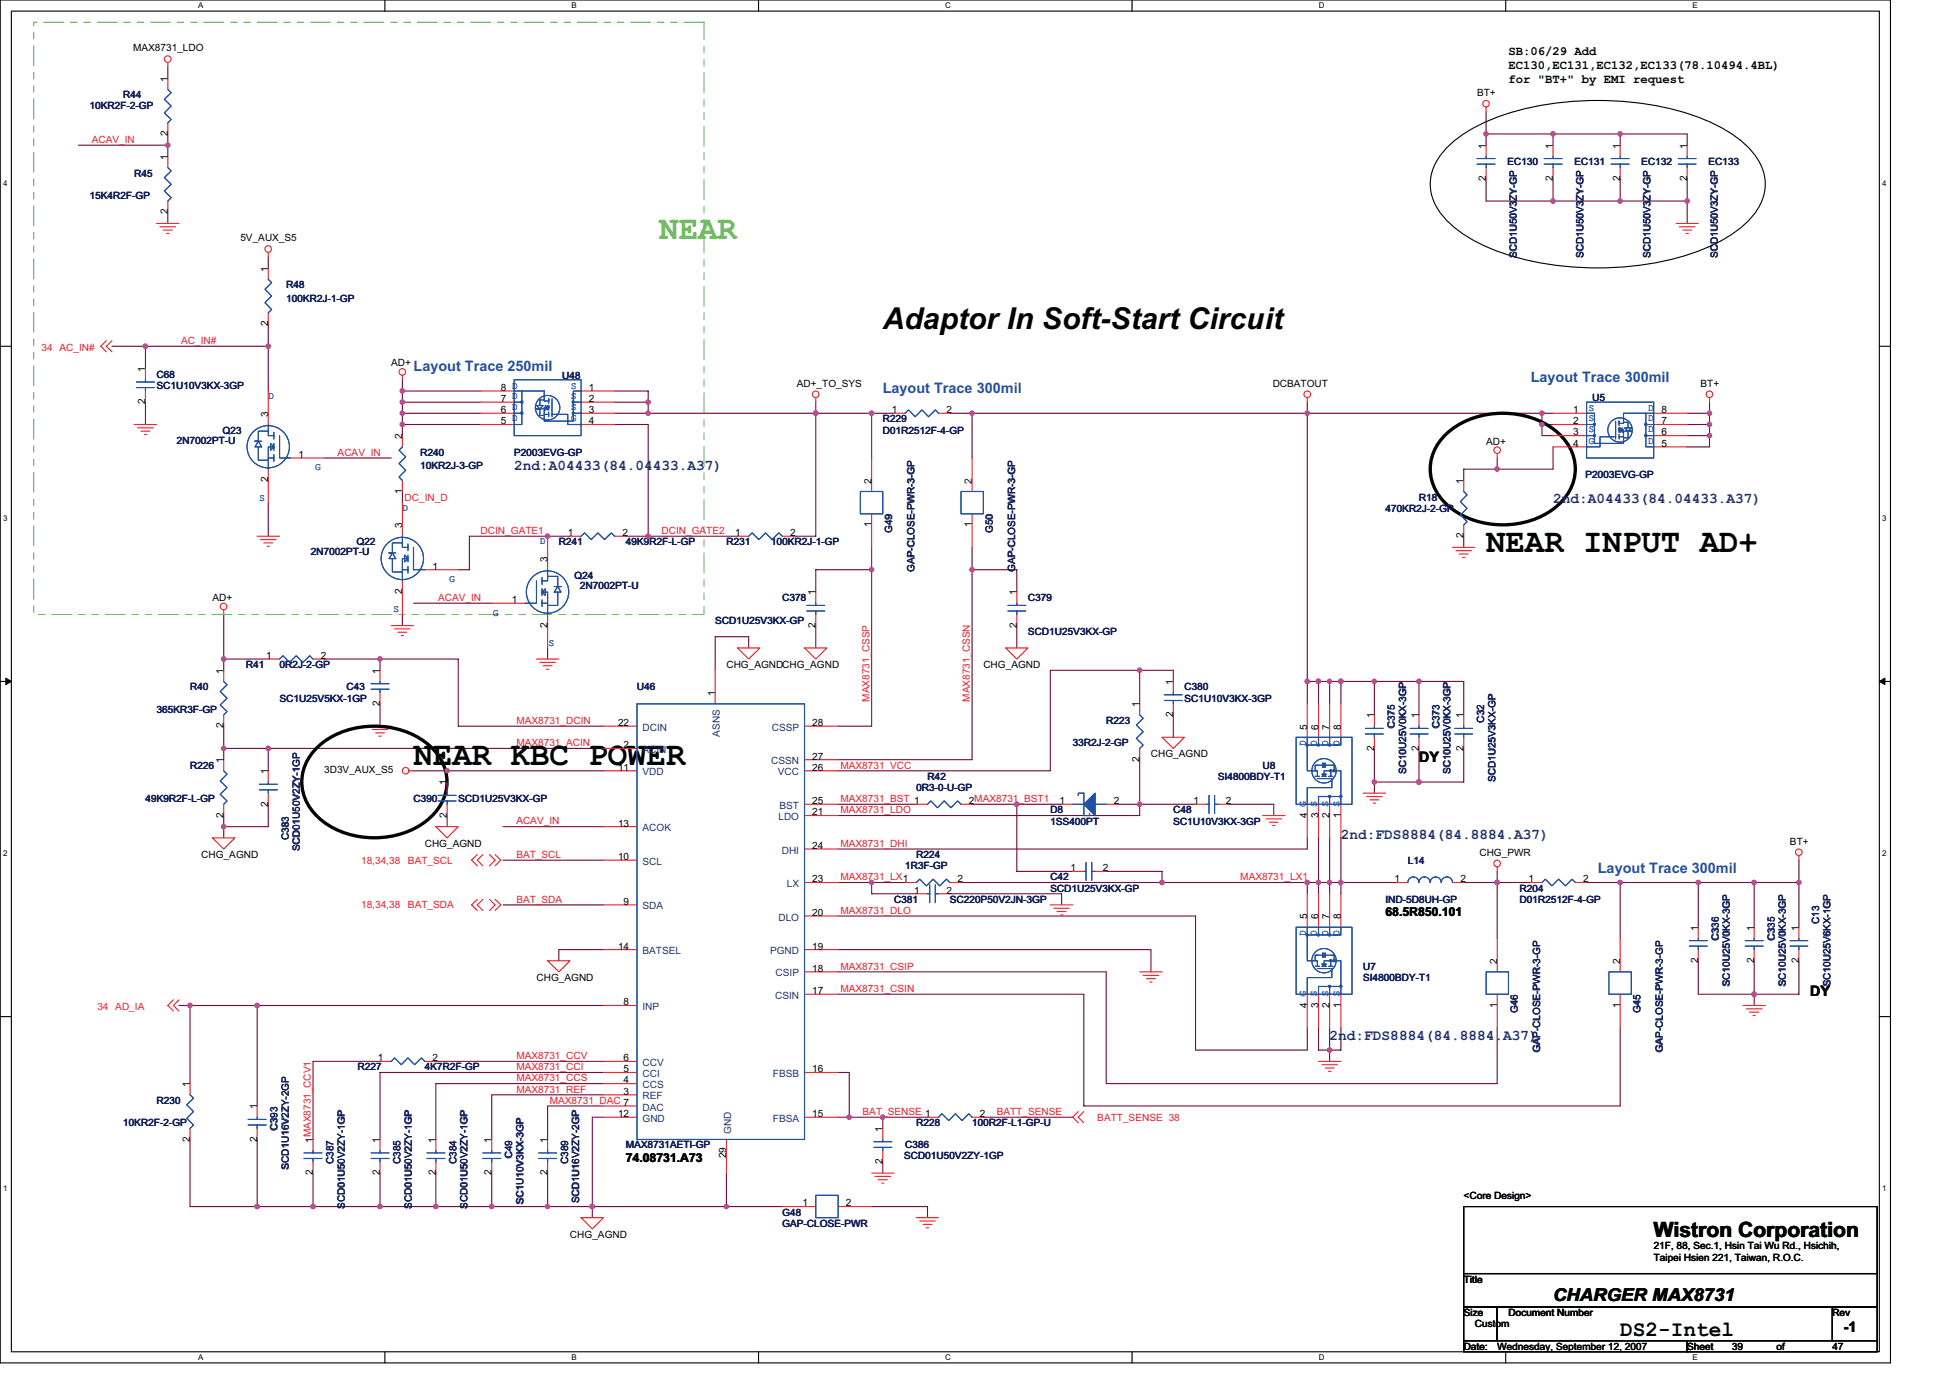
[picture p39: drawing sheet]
<svg xmlns="http://www.w3.org/2000/svg" width="297mm" height="210mm" viewBox="0 0 297 210" stroke-linecap="round" stroke-linejoin="round" font-family="sans-serif">
<defs><g id="words">
<text font-size="4.9" fill="#61bb46" x="100.4" y="36.5">NEAR</text>
<g font-size="4.9" fill="#010202">
<text x="226.4" y="84.1">NEAR INPUT AD+</text>
<text x="63" y="116.5">NEAR KBC POWER</text>
</g>
<text font-size="4.6" fill="#010202" x="134.5" y="50.2">Adaptor In Soft-Start Circuit</text>
<g font-size="3.2" fill="#010202">
<text x="251.9" y="188.5">Wistron Corporation</text>
<text x="246.8" y="203.5">DS2-Intel</text>
</g>
<text font-size="2.7" fill="#010202" x="236.6" y="198.2">CHARGER MAX8731</text>
<g font-size="2.2" fill="#2051a3">
<text x="63" y="56.5">Layout Trace 250mil</text>
<text x="134.5" y="59.9">Layout Trace 300mil</text>
<text x="233.2" y="58.2">Layout Trace 300mil</text>
<text x="243.4" y="133.1">Layout Trace 300mil</text>
</g>
<g font-size="2.2" fill="#242b7b">
<text x="78.3" y="71.6">2nd:A04433(84.04433.A37)</text>
<text x="236.6" y="76.7">2nd:A04433(84.04433.A37)</text>
<text x="204.3" y="127.7">2nd:FDS8884(84.8884.A37)</text>
<text x="202.5" y="158.4">2nd:FDS8884(84.8884.A37)</text>
</g>
<g font-size="2.2" fill="#010202">
<text x="216.2" y="116">DY</text>
<text x="275.7" y="151.8">DY</text>
<text x="280.8" y="202.8">-1</text>
</g>
<g font-size="1.9" fill="#010202">
<text x="229.8" y="8.4">SB:06/29 Add</text>
<text x="229.8" y="10.5">EC130,EC131,EC132,EC133(78.10494.4BL)</text>
<text x="229.8" y="12.7">for &quot;BT+&quot; by EMI request</text>
<text x="211" y="139.6">68.5R850.101</text>
<text x="95.3" y="177">74.08731.A73</text>
</g>
<g font-size="1.5" fill="#010202">
<text x="20.3" y="7.8">MAX8731_LDO</text>
<text x="25.5" y="12.4" transform="rotate(-90 25.5 12.4)">1</text>
<text x="225" y="14.6">BT+</text>
<text x="25.5" y="20.7" transform="rotate(-90 25.5 20.7)">2</text>
<text x="226.4" y="22.6" transform="rotate(-90 226.4 22.6)">1</text>
<text x="236.6" y="22.6" transform="rotate(-90 236.6 22.6)">1</text>
<text x="246.8" y="22.6" transform="rotate(-90 246.8 22.6)">1</text>
<text x="257" y="22.6" transform="rotate(-90 257 22.6)">1</text>
<text x="25.5" y="24.3" transform="rotate(-90 25.5 24.3)">1</text>
<text x="226.4" y="27.6" transform="rotate(-90 226.4 27.6)">2</text>
<text x="236.6" y="27.6" transform="rotate(-90 236.6 27.6)">2</text>
<text x="246.8" y="27.6" transform="rotate(-90 246.8 27.6)">2</text>
<text x="257" y="27.6" transform="rotate(-90 257 27.6)">2</text>
<text x="25.5" y="32.7" transform="rotate(-90 25.5 32.7)">2</text>
<text x="36.6" y="36.8">5V_AUX_S5</text>
<text x="40.8" y="41.4" transform="rotate(-90 40.8 41.4)">1</text>
<text x="40.8" y="49.7" transform="rotate(-90 40.8 49.7)">2</text>
<text x="22.1" y="56.7" transform="rotate(-90 22.1 56.7)">1</text>
<text x="59.6" y="55.8">AD+</text>
<text x="76.3" y="59.5">8 D</text>
<text x="89.7" y="59.5">1</text>
<text x="121.4" y="58.9">AD+_TO_SYS</text>
<text x="193.9" y="58.9">DCBATOUT</text>
<text x="259" y="58.9">BT+</text>
<text x="22.1" y="61.6" transform="rotate(-90 22.1 61.6)">2</text>
<text x="40.8" y="63.5" transform="rotate(-90 40.8 63.5)">3</text>
<text x="76.3" y="64.6">5</text>
<text x="76.3" y="62.9">6</text>
<text x="76.3" y="61.2">7</text>
<text x="89.7" y="61.2">2</text>
<text x="89.7" y="62.9">3</text>
<text x="89.7" y="64.6">4</text>
<text x="135.8" y="62.9">1</text>
<text x="144.2" y="62.9">2</text>
<text x="239.6" y="62.9">1</text>
<text x="239.6" y="64.6">2</text>
<text x="253.1" y="64.6">7</text>
<text x="253.1" y="62.9">8</text>
<text x="45.5" y="69.7">1</text>
<text x="61.3" y="66.9" transform="rotate(-90 61.3 66.9)">2</text>
<text x="226.4" y="67.7">AD+</text>
<text x="239.6" y="66.3">3</text>
<text x="239.6" y="68.1">4</text>
<text x="253.1" y="68.1">5</text>
<text x="253.1" y="66.3">6</text>
<text x="40.8" y="73.5" transform="rotate(-90 40.8 73.5)">2</text>
<text x="61.3" y="75.2" transform="rotate(-90 61.3 75.2)">1</text>
<text x="132.8" y="73.7" transform="rotate(-90 132.8 73.7)">2</text>
<text x="148.1" y="73.7" transform="rotate(-90 148.1 73.7)">2</text>
<text x="222.9" y="73.7" transform="rotate(-90 222.9 73.7)">1</text>
<text x="61.3" y="80.5" transform="rotate(-90 61.3 80.5)">3</text>
<text x="86.5" y="81.7">1</text>
<text x="94.8" y="81.7">2</text>
<text x="112" y="81.7">1</text>
<text x="120.4" y="81.7">2</text>
<text x="132.8" y="80.3" transform="rotate(-90 132.8 80.3)">1</text>
<text x="148.1" y="80.3" transform="rotate(-90 148.1 80.3)">1</text>
<text x="222.9" y="82" transform="rotate(-90 222.9 82)">2</text>
<text x="65.9" y="86.8">1</text>
<text x="83.4" y="85.6" transform="rotate(-90 83.4 85.6)">3</text>
<text x="32.4" y="91.6">AD+</text>
<text x="61.3" y="90.5" transform="rotate(-90 61.3 90.5)">2</text>
<text x="78" y="91.9">1</text>
<text x="83.4" y="95.6" transform="rotate(-90 83.4 95.6)">2</text>
<text x="124.2" y="95.6" transform="rotate(-90 124.2 95.6)">2</text>
<text x="124.2" y="90.7" transform="rotate(-90 124.2 90.7)">1</text>
<text x="154.9" y="95.6" transform="rotate(-90 154.9 95.6)">2</text>
<text x="154.9" y="90.7" transform="rotate(-90 154.9 90.7)">1</text>
<text x="40.6" y="100.4">1</text>
<text x="48.9" y="100.4">2</text>
<text x="110.7" y="101.8">CHG_AGNDCHG_AGND</text>
<text x="149.8" y="101.8">CHG_AGND</text>
<text x="34.1" y="102.6" transform="rotate(-90 34.1 102.6)">1</text>
<text x="57.9" y="107.5" transform="rotate(-90 57.9 107.5)">2</text>
<text x="57.9" y="102.6" transform="rotate(-90 57.9 102.6)">1</text>
<text x="108.9" y="106" transform="rotate(-90 108.9 106)">1</text>
<text x="173.6" y="107.7" transform="rotate(-90 173.6 107.7)">1</text>
<text x="178.7" y="104.3" transform="rotate(-90 178.7 104.3)">1</text>
<text x="34.1" y="110.9" transform="rotate(-90 34.1 110.9)">2</text>
<text x="94.1" y="110.6">22</text>
<text x="95" y="114">2</text>
<text x="123.7" y="110.6">28</text>
<text x="178.7" y="109.2" transform="rotate(-90 178.7 109.2)">2</text>
<text x="199.1" y="111.1" transform="rotate(-90 199.1 111.1)">5</text>
<text x="200.8" y="111.1" transform="rotate(-90 200.8 111.1)">6</text>
<text x="202.5" y="111.1" transform="rotate(-90 202.5 111.1)">7</text>
<text x="204.2" y="111.1" transform="rotate(-90 204.2 111.1)">8</text>
<text x="209.3" y="109.4" transform="rotate(-90 209.3 109.4)">1</text>
<text x="216.1" y="109.4" transform="rotate(-90 216.1 109.4)">1</text>
<text x="222.9" y="109.4" transform="rotate(-90 222.9 109.4)">1</text>
<text x="34.1" y="116.2" transform="rotate(-90 34.1 116.2)">1</text>
<text x="40.8" y="117.9" transform="rotate(-90 40.8 117.9)">1</text>
<text x="49.4" y="117.8">3D3V_AUX_S5</text>
<text x="68.1" y="119.6" transform="rotate(-90 68.1 119.6)">1</text>
<text x="94.1" y="117.4">11</text>
<text x="123.7" y="115.7">27</text>
<text x="123.7" y="117.4">26</text>
<text x="173.6" y="116" transform="rotate(-90 173.6 116)">2</text>
<text x="175.3" y="115.4">CHG_AGND</text>
<text x="209.3" y="114.3" transform="rotate(-90 209.3 114.3)">2</text>
<text x="216.1" y="114.3" transform="rotate(-90 216.1 114.3)">2</text>
<text x="222.9" y="114.3" transform="rotate(-90 222.9 114.3)">2</text>
<text x="34.1" y="124.5" transform="rotate(-90 34.1 124.5)">2</text>
<text x="40.8" y="122.9" transform="rotate(-90 40.8 122.9)">2</text>
<text x="68.1" y="124.5" transform="rotate(-90 68.1 124.5)">2</text>
<text x="94.1" y="125.9">13</text>
<text x="123.7" y="122.5">25</text>
<text x="123.7" y="124.2">21</text>
<text x="147.6" y="122.5">2MAX8731_BST1</text>
<text x="161.4" y="122.5">1</text>
<text x="169.7" y="122.5">2</text>
<text x="181.8" y="122.5">1</text>
<text x="186.7" y="122.5">2</text>
<text x="199.1" y="124.5" transform="rotate(-90 199.1 124.5)">4 G</text>
<text x="200.8" y="124.5" transform="rotate(-90 200.8 124.5)">3 S</text>
<text x="202.5" y="124.5" transform="rotate(-90 202.5 124.5)">2 S</text>
<text x="204.2" y="124.5" transform="rotate(-90 204.2 124.5)">1 S</text>
<text x="30.7" y="130.7">CHG_AGND</text>
<text x="64.7" y="129">CHG_AGND</text>
<text x="94.1" y="131">10</text>
<text x="123.7" y="129.3">24</text>
<text x="225.4" y="130.4">CHG_PWR</text>
<text x="272.7" y="128.7">BT+</text>
<text x="95" y="137.8">9</text>
<text x="123.7" y="134.4">23</text>
<text x="139.3" y="136.1">1</text>
<text x="144.2" y="136.1">2</text>
<text x="145.9" y="134.4">2</text>
<text x="163.1" y="132.7">1</text>
<text x="168" y="132.7">2</text>
<text x="212.4" y="134.4">1</text>
<text x="222.5" y="134.4">2</text>
<text x="232.9" y="134.4">1</text>
<text x="241.2" y="134.4">2</text>
<text x="123.7" y="139.5">20</text>
<text x="199.1" y="140.1" transform="rotate(-90 199.1 140.1)">5</text>
<text x="200.8" y="140.1" transform="rotate(-90 200.8 140.1)">6</text>
<text x="202.5" y="140.1" transform="rotate(-90 202.5 140.1)">7</text>
<text x="204.2" y="140.1" transform="rotate(-90 204.2 140.1)">8</text>
<text x="258.7" y="141.8" transform="rotate(-90 258.7 141.8)">1</text>
<text x="267.2" y="141.8" transform="rotate(-90 267.2 141.8)">1</text>
<text x="274" y="141.8" transform="rotate(-90 274 141.8)">1</text>
<text x="81.7" y="149.4">CHG_AGND</text>
<text x="94.1" y="144.6">14</text>
<text x="123.7" y="148">18</text>
<text x="123.7" y="144.6">19</text>
<text x="228" y="146.9" transform="rotate(-90 228 146.9)">2</text>
<text x="246.8" y="146.9" transform="rotate(-90 246.8 146.9)">2</text>
<text x="258.7" y="146.7" transform="rotate(-90 258.7 146.7)">2</text>
<text x="267.2" y="146.7" transform="rotate(-90 267.2 146.7)">2</text>
<text x="274" y="146.7" transform="rotate(-90 274 146.7)">2</text>
<text x="95" y="153.1">8</text>
<text x="123.7" y="151.4">17</text>
<text x="199.1" y="153.5" transform="rotate(-90 199.1 153.5)">4 G</text>
<text x="200.8" y="153.5" transform="rotate(-90 200.8 153.5)">3 S</text>
<text x="202.5" y="153.5" transform="rotate(-90 202.5 153.5)">2 S</text>
<text x="204.2" y="153.5" transform="rotate(-90 204.2 153.5)">1 S</text>
<text x="228" y="153.5" transform="rotate(-90 228 153.5)">1</text>
<text x="246.8" y="153.5" transform="rotate(-90 246.8 153.5)">1</text>
<text x="57.6" y="161.6">1</text>
<text x="65.9" y="161.6">2</text>
<text x="95" y="161.7">6</text>
<text x="28.9" y="165.6" transform="rotate(-90 28.9 165.6)">1</text>
<text x="95" y="163.3">5</text>
<text x="95" y="165">4</text>
<text x="95" y="166.8">3</text>
<text x="123.7" y="163.3">16</text>
<text x="28.9" y="173.9" transform="rotate(-90 28.9 173.9)">2</text>
<text x="39.2" y="173.9" transform="rotate(-90 39.2 173.9)">2</text>
<text x="39.2" y="169" transform="rotate(-90 39.2 169)">1</text>
<text x="94.1" y="170.2">12</text>
<text x="123.7" y="170.2">15</text>
<text x="134.4" y="172.4" transform="rotate(-90 134.4 172.4)">1</text>
<text x="149.3" y="170.2">2</text>
<text x="47.7" y="179" transform="rotate(-90 47.7 179)">2</text>
<text x="47.7" y="174.1" transform="rotate(-90 47.7 174.1)">1MAX8731_CCV1</text>
<text x="57.9" y="179" transform="rotate(-90 57.9 179)">2</text>
<text x="57.9" y="174.1" transform="rotate(-90 57.9 174.1)">1</text>
<text x="66.4" y="179" transform="rotate(-90 66.4 179)">2</text>
<text x="66.4" y="174.1" transform="rotate(-90 66.4 174.1)">1</text>
<text x="74.9" y="179" transform="rotate(-90 74.9 179)">2</text>
<text x="74.9" y="174.1" transform="rotate(-90 74.9 174.1)">1</text>
<text x="83.4" y="179" transform="rotate(-90 83.4 179)">2</text>
<text x="83.4" y="174.1" transform="rotate(-90 83.4 174.1)">1</text>
<text x="110.6" y="176.4" transform="rotate(-90 110.6 176.4)">29</text>
<text x="134.4" y="177.3" transform="rotate(-90 134.4 177.3)">2</text>
<text x="122.2" y="183.8">1</text>
<text x="128.9" y="183.8">2</text>
<text x="223" y="182.6">&lt;Core Design&gt;</text>
<text x="86.8" y="188.6">CHG_AGND</text>
<text x="251.9" y="190.3">21F, 88, Sec.1, Hsin Tai Wu Rd., Hsichih,</text>
<text x="223" y="195.4">Title</text>
<text x="251.9" y="192">Taipei Hsien 221, Taiwan, R.O.C.</text>
<text x="223" y="200.5">Size</text>
<text x="224.7" y="202.2">Custom</text>
<text x="229.8" y="200.5">Document Number</text>
<text x="279.1" y="200.5">Rev</text>
<text x="223" y="205.6">Date:</text>
<text x="228.1" y="205.6">Wednesday, September 12, 2007</text>
<text x="257" y="205.6">Sheet</text>
<text x="263.8" y="205.6">39</text>
<text x="270.6" y="205.6">of</text>
<text x="279.1" y="205.6">47</text>
</g>
<g font-size="1.5" fill="#101e5b">
<text x="13.6" y="16.7">10KR2F-2-GP</text>
<text x="18.8" y="15">R44</text>
<text x="20.4" y="26.9">R45</text>
<text x="229.6" y="25.2">EC130</text>
<text x="239.8" y="25.2">EC131</text>
<text x="250" y="25.2">EC132</text>
<text x="260.2" y="25.2">EC133</text>
<text x="13.6" y="30.3">15K4R2F-GP</text>
<text x="231" y="30.6" transform="rotate(-90 231 30.6)">ZY-GP</text>
<text x="241.2" y="30.6" transform="rotate(-90 241.2 30.6)">ZY-GP</text>
<text x="251.4" y="30.6" transform="rotate(-90 251.4 30.6)">ZY-GP</text>
<text x="231" y="39.3" transform="rotate(-90 231 39.3)">SCD1U50V3</text>
<text x="241.2" y="39.3" transform="rotate(-90 241.2 39.3)">SCD1U50V3</text>
<text x="251.4" y="39.3" transform="rotate(-90 251.4 39.3)">SCD1U50V3</text>
<text x="261.7" y="39.3" transform="rotate(-90 261.7 39.3)">SCD1U50V3ZY-GP</text>
<text x="43.6" y="43.9">R48</text>
<text x="43.6" y="46">100KR2J-1-GP</text>
<text x="23.9" y="57.5">C68</text>
<text x="23.9" y="59.2">SC1U10V3KX-3GP</text>
<text x="85.6" y="57.7">U48</text>
<text x="134.5" y="64.3">R229</text>
<text x="242.5" y="61.1">U5</text>
<text x="26.9" y="67.6">2N7002PT-U</text>
<text x="33.9" y="66">Q23</text>
<text x="64" y="69.4">R240</text>
<text x="64" y="71.5">10KR2J-3-GP</text>
<text x="78.3" y="69.4">P2003EVG-GP</text>
<text x="134.5" y="66">D01R2512F-4-GP</text>
<text x="211" y="78">470KR2J-2-GP</text>
<text x="216.2" y="76.2">R18</text>
<text x="241.5" y="72.8">P2003EVG-GP</text>
<text x="54.3" y="83.1">Q22</text>
<text x="85.1" y="83.1">R241</text>
<text x="95.3" y="83.1">49K9R2F-L-GP</text>
<text x="110.7" y="83.1">R231</text>
<text x="117.4" y="83.1">100KR2J-1-GP</text>
<text x="135.9" y="81.2" transform="rotate(-90 135.9 81.2)">G49</text>
<text x="151.2" y="81.2" transform="rotate(-90 151.2 81.2)">G50</text>
<text x="47.3" y="84.6">2N7002PT-U</text>
<text x="87.5" y="88.2">Q24</text>
<text x="88.3" y="89.7">2N7002PT-U</text>
<text x="139.3" y="87.1" transform="rotate(-90 139.3 87.1)">GAP-CLOSE-PWR-3-GP</text>
<text x="154.6" y="87.1" transform="rotate(-90 154.6 87.1)">GAP-CLOSE-PWR-3-GP</text>
<text x="108.9" y="95">SCD1U25V3KX-GP</text>
<text x="119.2" y="91.6">C378</text>
<text x="156.6" y="91.6">C379</text>
<text x="37.5" y="101.8">R41</text>
<text x="42.6" y="101.8">0R2J-2-GP</text>
<text x="156.6" y="96.7">SCD1U25V3KX-GP</text>
<text x="29" y="105.2">R40</text>
<text x="42.6" y="106.9">SC1U25V5KX-1GP</text>
<text x="52.8" y="105.2">C43</text>
<text x="97" y="105.2">U46</text>
<text x="180.4" y="105.2">C380</text>
<text x="180.4" y="106.9">SC1U10V3KX-3GP</text>
<text x="23.9" y="108.6">365KR3F-GP</text>
<text x="163.4" y="113.7">33R2J-2-GP</text>
<text x="168.5" y="110.3">R223</text>
<text x="212.5" y="111" transform="rotate(-90 212.5 111)">C375</text>
<text x="219.3" y="111" transform="rotate(-90 219.3 111)">C373</text>
<text x="226.1" y="110.1" transform="rotate(-90 226.1 110.1)">C32</text>
<text x="29" y="117.1">R226</text>
<text x="141.3" y="118.8">R42</text>
<text x="185.5" y="118.8">SI4800BDY-T1</text>
<text x="192.3" y="117.1">U8</text>
<text x="214.2" y="117.9" transform="rotate(-90 214.2 117.9)">SC10U25V0KX-3GP</text>
<text x="221" y="117.9" transform="rotate(-90 221 117.9)">SC10U25V0KX-3GP</text>
<text x="227.8" y="119.1" transform="rotate(-90 227.8 119.1)">SCD1U25V3KX-GP</text>
<text x="22.2" y="122.2">49K9R2F-L-GP</text>
<text x="63" y="122.2">C390</text>
<text x="69.8" y="122.2">SCD1U25V3KX-GP</text>
<text x="139.6" y="120.5">0R3-0-U-GP</text>
<text x="160" y="123.9">D8</text>
<text x="160" y="125.6">1SS400PT</text>
<text x="178.7" y="123.9">C48</text>
<text x="178.7" y="125.6">SC1U10V3KX-3GP</text>
<text x="44" y="128" transform="rotate(-90 44 128)">C383</text>
<text x="45.7" y="129.7" transform="rotate(-90 45.7 129.7)">SCD01U50V2ZY-1GP</text>
<text x="139.6" y="130.7">R224</text>
<text x="214.5" y="131.6">L14</text>
<text x="136.2" y="137.5">C381</text>
<text x="137.9" y="132.4">1R3F-GP</text>
<text x="144.7" y="137.5">SC220P50V2JN-3GP</text>
<text x="160" y="134.1">C42</text>
<text x="160" y="135.8">SCD1U25V3KX-GP</text>
<text x="211" y="137.5">IND-5D8UH-GP</text>
<text x="231.5" y="135.8">R204</text>
<text x="231.5" y="137.5">D01R2512F-4-GP</text>
<text x="261.8" y="143.3" transform="rotate(-90 261.8 143.3)">C336</text>
<text x="270.3" y="143.3" transform="rotate(-90 270.3 143.3)">C335</text>
<text x="277.1" y="140.7" transform="rotate(-90 277.1 140.7)">C13</text>
<text x="207.6" y="147.7">U7</text>
<text x="207.6" y="149.4">SI4800BDY-T1</text>
<text x="231.2" y="154.3" transform="rotate(-90 231.2 154.3)">G46</text>
<text x="249.9" y="154.3" transform="rotate(-90 249.9 154.3)">G45</text>
<text x="263.5" y="150.3" transform="rotate(-90 263.5 150.3)">SC10U25V0KX-3GP</text>
<text x="272" y="150.3" transform="rotate(-90 272 150.3)">SC10U25V0KX-3GP</text>
<text x="278.8" y="150.3" transform="rotate(-90 278.8 150.3)">SC10U25V6KX-1GP</text>
<text x="234.6" y="160.3" transform="rotate(-90 234.6 160.3)">GAP-CLOSE-PWR-3-GP</text>
<text x="253.3" y="160.3" transform="rotate(-90 253.3 160.3)">GAP-CLOSE-PWR-3-GP</text>
<text x="54.5" y="163">R227</text>
<text x="64.7" y="163">4K7R2F-GP</text>
<text x="18.7" y="171.6">10KR2F-2-GP</text>
<text x="23.9" y="168.1">R230</text>
<text x="42.3" y="172.2" transform="rotate(-90 42.3 172.2)">C393</text>
<text x="139.6" y="171.6">R228</text>
<text x="148.1" y="171.6">100R2F-L1-GP-U</text>
<text x="44" y="178.2" transform="rotate(-90 44 178.2)">SCD1U16V2ZY-2GP</text>
<text x="50.8" y="177.3" transform="rotate(-90 50.8 177.3)">C387</text>
<text x="61" y="177.3" transform="rotate(-90 61 177.3)">C385</text>
<text x="69.5" y="177.3" transform="rotate(-90 69.5 177.3)">C384</text>
<text x="78" y="176.5" transform="rotate(-90 78 176.5)">C49</text>
<text x="86.5" y="177.3" transform="rotate(-90 86.5 177.3)">C389</text>
<text x="95.3" y="174.9">MAX8731AETI-GP</text>
<text x="137.7" y="176.5">SCD01U50V2ZY-1GP</text>
<text x="137.9" y="174.9">C386</text>
<text x="52.5" y="184.1" transform="rotate(-90 52.5 184.1)">SCD01U50V2ZY-1GP</text>
<text x="62.7" y="184.1" transform="rotate(-90 62.7 184.1)">SCD01U50V2ZY-1GP</text>
<text x="71.2" y="184.1" transform="rotate(-90 71.2 184.1)">SCD01U50V2ZY-1GP</text>
<text x="79.7" y="183.5" transform="rotate(-90 79.7 183.5)">SC1U10V3KX-3GP</text>
<text x="88.2" y="183.3" transform="rotate(-90 88.2 183.3)">SCD1U16V2ZY-2GP</text>
<text x="119.2" y="185.2">G48</text>
<text x="119.2" y="186.9">GAP-CLOSE-PWR</text>
</g>
<g font-size="1.5" fill="#ed1c24">
<text x="14" y="21.8">ACAV_IN</text>
<text x="6.3" y="53.4">34 AC_IN#</text>
<text x="27.6" y="52.4">AC_IN#</text>
<text x="51.4" y="69.4">ACAV_IN</text>
<text x="61.6" y="76.2">DC_IN_D</text>
<text x="73.2" y="81.3">DCIN_GATE1</text>
<text x="100.8" y="81.3">DCIN_GATE2</text>
<text x="66.7" y="91.5">ACAV_IN</text>
<text x="132.4" y="106.9" transform="rotate(-90 132.4 106.9)">MAX8731_CSSP</text>
<text x="147.7" y="106.9" transform="rotate(-90 147.7 106.9)">MAX8731_CSSN</text>
<text x="78.7" y="110.3">MAX8731_DCIN</text>
<text x="78.7" y="113.7">MAX8731_ACIN</text>
<text x="128" y="117.1">MAX8731_VCC</text>
<text x="78.7" y="125.6">ACAV_IN</text>
<text x="128" y="123.9">MAX8731_LDO</text>
<text x="128" y="122.2">MAX8731_BST 1</text>
<text x="55" y="131.6">18,34,38</text>
<text x="62.1" y="131.6">BAT_SCL</text>
<text x="78.7" y="130.7">BAT_SCL</text>
<text x="128" y="129">MAX8731_DHI</text>
<text x="78.7" y="137.5">BAT_SDA</text>
<text x="128" y="134.1">MAX8731_LX1</text>
<text x="188.9" y="134.1">MAX8731_LX1</text>
<text x="55" y="138.4">18,34,38</text>
<text x="62.1" y="138.4">BAT_SDA</text>
<text x="128" y="139.2">MAX8731_DLO</text>
<text x="128" y="147.7">MAX8731_CSIP</text>
<text x="14.8" y="153.8">34 AD_IA</text>
<text x="128" y="151.1">MAX8731_CSIN</text>
<text x="78.7" y="161.3">MAX8731_CCV</text>
<text x="78.7" y="163">MAX8731_CCI</text>
<text x="78.7" y="164.7">MAX8731_CCS</text>
<text x="78.7" y="166.4">MAX8731_REF</text>
<text x="83.8" y="168.1">MAX8731_DAC 7</text>
<text x="131.4" y="169.8">BAT_SENSE 1</text>
<text x="151.8" y="169.8">BATT_SENSE</text>
<text x="167.1" y="170.7">BATT_SENSE 38</text>
</g>
<g font-size="1.5" fill="#2051a3">
<text x="87" y="59.2">S</text>
<text x="40.9" y="60.8">D</text>
<text x="78" y="64.2">D</text>
<text x="78" y="62.5">D</text>
<text x="78" y="60.8">D</text>
<text x="87" y="60.8">S</text>
<text x="87" y="62.5">S</text>
<text x="87" y="64.2">G</text>
<text x="242" y="62.6">S</text>
<text x="242" y="64.2">S</text>
<text x="242" y="65.9">S</text>
<text x="251.1" y="65.9">D</text>
<text x="251.1" y="64.2">D</text>
<text x="251.1" y="62.6">D</text>
<text x="48" y="71.6">G</text>
<text x="242" y="67.6">G</text>
<text x="251.1" y="67.6">D</text>
<text x="39.5" y="76.2">S</text>
<text x="61.3" y="77.8">D</text>
<text x="82.2" y="82.9">D</text>
<text x="68.4" y="88.7">G</text>
<text x="59.9" y="93.3">S</text>
<text x="75.1" y="93.8">G</text>
<text x="83.6" y="98.4">S</text>
<text x="198.9" y="113.7" transform="rotate(-90 198.9 113.7)">D</text>
<text x="200.6" y="113.7" transform="rotate(-90 200.6 113.7)">D</text>
<text x="202.3" y="113.7" transform="rotate(-90 202.3 113.7)">D</text>
<text x="204" y="113.7" transform="rotate(-90 204 113.7)">D</text>
<text x="198.9" y="142.6" transform="rotate(-90 198.9 142.6)">D</text>
<text x="200.6" y="142.6" transform="rotate(-90 200.6 142.6)">D</text>
<text x="202.3" y="142.6" transform="rotate(-90 202.3 142.6)">D</text>
<text x="204" y="142.6" transform="rotate(-90 204 142.6)">D</text>
</g>
<g font-size="1.5" fill="#183c70">
<text x="97.9" y="111.3">DCIN</text>
<text x="109.7" y="112.2" transform="rotate(-90 109.7 112.2)">ASNS</text>
<text x="117.6" y="111.3">CSSP</text>
<text x="97.9" y="118.1">VDD</text>
<text x="97.9" y="114.7">ACIN</text>
<text x="117.5" y="116.4">CSSN</text>
<text x="118.5" y="118.1">VCC</text>
<text x="118.6" y="124.9">LDO</text>
<text x="118.7" y="123.2">BST</text>
<text x="97.9" y="131.7">SCL</text>
<text x="97.9" y="126.6">ACOK</text>
<text x="119.1" y="130">DHI</text>
<text x="119.9" y="135.1">LX</text>
<text x="97.9" y="138.5">SDA</text>
<text x="118.6" y="140.2">DLO</text>
<text x="97.9" y="145.4">BATSEL</text>
<text x="117.3" y="145.4">PGND</text>
<text x="118.1" y="148.7">CSIP</text>
<text x="97.9" y="153.9">INP</text>
<text x="118.1" y="152.1">CSIN</text>
<text x="97.9" y="162.4">CCV</text>
<text x="97.9" y="164.1">CCI</text>
<text x="97.9" y="165.8">CCS</text>
<text x="97.9" y="167.5">REF</text>
<text x="117.7" y="164.1">FBSB</text>
<text x="97.9" y="169.2">DAC</text>
<text x="97.9" y="170.9">GND</text>
<text x="111.4" y="172.7" transform="rotate(-90 111.4 172.7)">GND</text>
<text x="117.7" y="170.9">FBSA</text>
</g>
<g font-size="1.2" fill="#010202">
<text x="30.2" y="1.2">A</text>
<text x="87.1" y="1.2">B</text>
<text x="144" y="1.2">C</text>
<text x="200.9" y="1.2">D</text>
<text x="257.8" y="1.2">E</text>
<text x=".5" y="28.3">4</text>
<text x="286.7" y="28.3">4</text>
<text x=".5" y="79.4">3</text>
<text x="286.7" y="79.4">3</text>
<text x=".5" y="130.4">2</text>
<text x="286.7" y="130.4">2</text>
<text x=".5" y="181.5">1</text>
<text x="286.7" y="181.5">1</text>
<text x="30.2" y="207.2">A</text>
<text x="87.1" y="207.2">B</text>
<text x="144" y="207.2">C</text>
<text x="200.9" y="207.2">D</text>
<text x="257.8" y="207.2">E</text>
</g>
</g></defs>
<path d="M0 0h288v207.6h-288zM1.7 1.7h284.6v204.2h-284.6z" fill="none" stroke="#010202" stroke-width=".17"/>
<g fill="#fff">
<path d="M30.2 .2h.8v1.3h-.8z"/>
<path d="M30.2 206.1h.8v1.3h-.8z"/>
</g>
<path d="M58.6 0v1.7M58.6 205.9v1.7" fill="none" stroke="#010202" stroke-width=".17"/>
<g fill="#fff">
<path d="M87.1 .2h.8v1.3h-.8z"/>
<path d="M87.1 206.1h.8v1.3h-.8z"/>
</g>
<path d="M115.5 0v1.7M115.5 205.9v1.7" fill="none" stroke="#010202" stroke-width=".17"/>
<g fill="#fff">
<path d="M144 .2h.8v1.3h-.8z"/>
<path d="M144 206.1h.8v1.3h-.8z"/>
</g>
<path d="M172.4 0v1.7M172.4 205.9v1.7" fill="none" stroke="#010202" stroke-width=".17"/>
<g fill="#fff">
<path d="M200.9 .2h.8v1.3h-.8z"/>
<path d="M200.9 206.1h.8v1.3h-.8z"/>
</g>
<path d="M229.4 0v1.7M229.4 205.9v1.7" fill="none" stroke="#010202" stroke-width=".17"/>
<g fill="#fff">
<path d="M257.8 .2h.8v1.3h-.8z"/>
<path d="M257.8 206.1h.8v1.3h-.8z"/>
<path d="M.5 27.2h.6v1.4h-.6z"/>
<path d="M286.7 27.2h.7v1.4h-.7z"/>
<path d="M.5 78.3h.6v1.3h-.6z"/>
<path d="M286.7 78.3h.7v1.3h-.7z"/>
</g>
<path d="M0 52.7h1.7M286.3 52.7h1.7" fill="none" stroke="#010202" stroke-width=".17"/>
<g fill="#fff">
<path d="M.5 129.3h.6v1.4h-.6z"/>
<path d="M286.7 129.3h.7v1.4h-.7z"/>
</g>
<path d="M0 103.8h1.7M286.3 103.8h1.7" fill="none" stroke="#010202" stroke-width=".17"/>
<path d="M.9 103.3l.8 .5-.8 .5z" fill="#010202"/>
<path d="M.9 103.3l.8 .5-.8 .5z" fill="none" stroke="#010202" stroke-width=".15"/>
<path d="M286.3 103.8l.8-.5v1z" fill="#010202"/>
<path d="M286.3 103.8l.8-.5v1z" fill="none" stroke="#010202" stroke-width=".15"/>
<g fill="#fff">
<path d="M.5 180.4h.6v1.3h-.6z"/>
<path d="M286.7 180.4h.7v1.3h-.7z"/>
</g>
<path d="M0 154.9h1.7M286.3 154.9h1.7" fill="none" stroke="#010202" stroke-width=".17"/>
<path d="M260.4 61.3v3.4" fill="none" stroke="#740d39" stroke-width=".17"/>
<circle cx="260.4" cy="62.9" r=".33" fill="#b84e9d"/>
<circle cx="260.4" cy="62.9" r=".33" fill="none" stroke="#b84e9d" stroke-width=".17"/>
<path d="M257 68.1h3.4M257 66.4h3.4" fill="none" stroke="#740d39" stroke-width=".17"/>
<circle cx="260.4" cy="66.3" r=".33" fill="#b84e9d"/>
<circle cx="260.4" cy="66.3" r=".33" fill="none" stroke="#b84e9d" stroke-width=".17"/>
<path d="M257 64.7h3.4v3.4" fill="none" stroke="#740d39" stroke-width=".17"/>
<circle cx="260.4" cy="64.7" r=".33" fill="#b84e9d"/>
<circle cx="260.4" cy="64.7" r=".33" fill="none" stroke="#b84e9d" stroke-width=".17"/>
<path d="M257 62.9h3.4M204.3 103.8h5.1M27.3 153.2h1.7M66.4 183.8h8.5" fill="none" stroke="#740d39" stroke-width=".17"/>
<circle cx="204.2" cy="103.8" r=".33" fill="#b84e9d"/>
<circle cx="204.2" cy="103.8" r=".33" fill="none" stroke="#b84e9d" stroke-width=".17"/>
<path d="M22.2 52.7v3.5M22.2 61.3v3.4" fill="none" stroke="#740d39" stroke-width=".17"/>
<circle cx="22.1" cy="52.7" r=".33" fill="#b84e9d"/>
<circle cx="22.1" cy="52.7" r=".33" fill="none" stroke="#b84e9d" stroke-width=".17"/>
<path d="M17.1 52.7h23.8v6.9M49.4 69.8h10.2" fill="none" stroke="#740d39" stroke-width=".17"/>
<circle cx="40.9" cy="52.7" r=".33" fill="#b84e9d"/>
<circle cx="40.9" cy="52.7" r=".33" fill="none" stroke="#b84e9d" stroke-width=".17"/>
<path d="M25.6 20.4v1.7M25.6 32.3v1.7M40.9 39.1v1.7M40.9 49.3v3.4" fill="none" stroke="#740d39" stroke-width=".17"/>
<circle cx="25.6" cy="22.1" r=".33" fill="#b84e9d"/>
<circle cx="25.6" cy="22.1" r=".33" fill="none" stroke="#b84e9d" stroke-width=".17"/>
<path d="M25.6 10.2v1.7M11.9 22.1h13.7v1.7M148.1 62.9h51" fill="none" stroke="#740d39" stroke-width=".17"/>
<circle cx="148.1" cy="62.9" r=".33" fill="#b84e9d"/>
<circle cx="148.1" cy="62.9" r=".33" fill="none" stroke="#b84e9d" stroke-width=".17"/>
<path d="M234.9 64.7h1.7" fill="none" stroke="#740d39" stroke-width=".17"/>
<circle cx="234.9" cy="64.7" r=".33" fill="#b84e9d"/>
<circle cx="234.9" cy="64.7" r=".33" fill="none" stroke="#b84e9d" stroke-width=".17"/>
<path d="M61.3 62.9v1.8M234.9 62.9v1.8" fill="none" stroke="#740d39" stroke-width=".17"/>
<circle cx="61.3" cy="62.9" r=".33" fill="#b84e9d"/>
<circle cx="61.3" cy="62.9" r=".33" fill="none" stroke="#b84e9d" stroke-width=".17"/>
<path d="M98.7 64.7v17" fill="none" stroke="#740d39" stroke-width=".17"/>
<circle cx="98.7" cy="81.7" r=".33" fill="#b84e9d"/>
<circle cx="98.7" cy="81.7" r=".33" fill="none" stroke="#b84e9d" stroke-width=".17"/>
<path d="M98.7 81.7h13.6M223 114v5.1h-6.8M141.3 183.8v1.7" fill="none" stroke="#740d39" stroke-width=".17"/>
<circle cx="216.1" cy="119.1" r=".33" fill="#b84e9d"/>
<circle cx="216.1" cy="119.1" r=".33" fill="none" stroke="#b84e9d" stroke-width=".17"/>
<path d="M34.1 110.6v3.4M57.9 100.4h11.9v10.2h22.1M199.1 103.8v3.4" fill="none" stroke="#740d39" stroke-width=".17"/>
<circle cx="199.1" cy="103.8" r=".33" fill="#b84e9d"/>
<circle cx="199.1" cy="103.8" r=".33" fill="none" stroke="#b84e9d" stroke-width=".17"/>
<path d="M199.1 103.8h1.7" fill="none" stroke="#740d39" stroke-width=".17"/>
<circle cx="200.8" cy="103.8" r=".33" fill="#b84e9d"/>
<circle cx="200.8" cy="103.8" r=".33" fill="none" stroke="#b84e9d" stroke-width=".17"/>
<path d="M108.9 97v5.1M34.1 100.4v1.7M204.3 103.8v3.4" fill="none" stroke="#740d39" stroke-width=".17"/>
<circle cx="204.2" cy="103.8" r=".33" fill="#b84e9d"/>
<circle cx="204.2" cy="103.8" r=".33" fill="none" stroke="#b84e9d" stroke-width=".17"/>
<path d="M202.5 103.8v3.4M127.7 148h40.8" fill="none" stroke="#740d39" stroke-width=".17"/>
<circle cx="202.5" cy="103.8" r=".33" fill="#b84e9d"/>
<circle cx="202.5" cy="103.8" r=".33" fill="none" stroke="#b84e9d" stroke-width=".17"/>
<path d="M108.9 97h5.1v1.7M200.8 103.8v3.4M202.5 103.8h1.8M83.4 178.7v5.1h6.8M91.9 168.5h-8.5v5.1" fill="none" stroke="#740d39" stroke-width=".17"/>
<circle cx="90.2" cy="183.8" r=".33" fill="#b84e9d"/>
<circle cx="90.2" cy="183.8" r=".33" fill="none" stroke="#b84e9d" stroke-width=".17"/>
<path d="M76.6 125.9h15.3M246.8 134.4h11.9v6.8M127.7 144.7h47.6M202.5 160v1.7M90.2 183.8v1.7" fill="none" stroke="#740d39" stroke-width=".17"/>
<circle cx="246.8" cy="134.4" r=".33" fill="#b84e9d"/>
<circle cx="246.8" cy="134.4" r=".33" fill="none" stroke="#b84e9d" stroke-width=".17"/>
<path d="M124.3 62.9v18.8h-3.4M132.8 62.9v6.9M132.8 86.8v23.8M267.2 134.4v6.8" fill="none" stroke="#740d39" stroke-width=".17"/>
<circle cx="132.8" cy="86.8" r=".33" fill="#b84e9d"/>
<circle cx="132.8" cy="86.8" r=".33" fill="none" stroke="#b84e9d" stroke-width=".17"/>
<path d="M127.7 110.6h5.1M274 134.4v6.8" fill="none" stroke="#740d39" stroke-width=".17"/>
<circle cx="274" cy="134.4" r=".33" fill="#b84e9d"/>
<circle cx="274" cy="134.4" r=".33" fill="none" stroke="#b84e9d" stroke-width=".17"/>
<path d="M148.1 62.9v6.9M148.1 86.8v28.9" fill="none" stroke="#740d39" stroke-width=".17"/>
<circle cx="148.1" cy="86.8" r=".33" fill="#b84e9d"/>
<circle cx="148.1" cy="86.8" r=".33" fill="none" stroke="#b84e9d" stroke-width=".17"/>
<path d="M34.1 114h6.8v3.4M127.7 115.7h20.4" fill="none" stroke="#740d39" stroke-width=".17"/>
<circle cx="34.1" cy="114" r=".33" fill="#b84e9d"/>
<circle cx="34.1" cy="114" r=".33" fill="none" stroke="#b84e9d" stroke-width=".17"/>
<path d="M124.3 95.3v3.4M132.8 86.8h-8.5v3.4M148.1 86.8h6.8v3.4M154.9 95.3v3.4M40.9 122.5v3.4M258.7 146.3v5.1M274 146.3v5.1h-6.8v1.8" fill="none" stroke="#740d39" stroke-width=".17"/>
<circle cx="267.2" cy="151.4" r=".33" fill="#b84e9d"/>
<circle cx="267.2" cy="151.4" r=".33" fill="none" stroke="#b84e9d" stroke-width=".17"/>
<path d="M34.1 124.2v1.7h6.8M76.6 131h15.3M76.6 137.8h15.3M204.3 134.4h8.5M228.1 134.4h5.1" fill="none" stroke="#740d39" stroke-width=".17"/>
<circle cx="228.1" cy="134.4" r=".33" fill="#b84e9d"/>
<circle cx="228.1" cy="134.4" r=".33" fill="none" stroke="#b84e9d" stroke-width=".17"/>
<path d="M132.8 134.4h5.1" fill="none" stroke="#740d39" stroke-width=".17"/>
<circle cx="132.8" cy="134.4" r=".33" fill="#b84e9d"/>
<circle cx="132.8" cy="134.4" r=".33" fill="none" stroke="#b84e9d" stroke-width=".17"/>
<path d="M178.7 102.1v1.7M178.7 108.9v3.4M170.2 122.5h3.4M177 134.4h22.1M168.5 148v17.1h59.6" fill="none" stroke="#740d39" stroke-width=".17"/>
<circle cx="177" cy="134.4" r=".33" fill="#b84e9d"/>
<circle cx="177" cy="134.4" r=".33" fill="none" stroke="#b84e9d" stroke-width=".17"/>
<path d="M93.6 59.6h5.1v1.7M194 122.5v1.7M127.7 151.4h37.4v17.1h81.7M66.4 178.7v5.1M91.9 163.4h-34v10.2M91.9 165.1h-25.5v8.5M134.5 177v1.7" fill="none" stroke="#740d39" stroke-width=".17"/>
<circle cx="98.7" cy="61.2" r=".33" fill="#b84e9d"/>
<circle cx="98.7" cy="61.2" r=".33" fill="none" stroke="#b84e9d" stroke-width=".17"/>
<path d="M98.7 62.9h25.6M57.9 178.7v5.1" fill="none" stroke="#740d39" stroke-width=".17"/>
<circle cx="124.3" cy="62.9" r=".33" fill="#b84e9d"/>
<circle cx="124.3" cy="62.9" r=".33" fill="none" stroke="#b84e9d" stroke-width=".17"/>
<circle cx="98.7" cy="62.9" r=".33" fill="#b84e9d"/>
<circle cx="98.7" cy="62.9" r=".33" fill="none" stroke="#b84e9d" stroke-width=".17"/>
<path d="M74.9 183.8h8.5" fill="none" stroke="#740d39" stroke-width=".17"/>
<circle cx="83.4" cy="183.8" r=".33" fill="#b84e9d"/>
<circle cx="83.4" cy="183.8" r=".33" fill="none" stroke="#b84e9d" stroke-width=".17"/>
<circle cx="74.9" cy="183.8" r=".33" fill="#b84e9d"/>
<circle cx="74.9" cy="183.8" r=".33" fill="none" stroke="#b84e9d" stroke-width=".17"/>
<path d="M57.9 183.8h8.5" fill="none" stroke="#740d39" stroke-width=".17"/>
<circle cx="66.4" cy="183.8" r=".33" fill="#b84e9d"/>
<circle cx="66.4" cy="183.8" r=".33" fill="none" stroke="#b84e9d" stroke-width=".17"/>
<circle cx="57.9" cy="183.8" r=".33" fill="#b84e9d"/>
<circle cx="57.9" cy="183.8" r=".33" fill="none" stroke="#b84e9d" stroke-width=".17"/>
<path d="M160 102.1v15.3h-32.3M209.4 103.8h6.8M47.7 178.7v5.1M74.9 166.8v6.8" fill="none" stroke="#740d39" stroke-width=".17"/>
<circle cx="216.1" cy="103.8" r=".33" fill="#b84e9d"/>
<circle cx="216.1" cy="103.8" r=".33" fill="none" stroke="#b84e9d" stroke-width=".17"/>
<circle cx="209.3" cy="103.8" r=".33" fill="#b84e9d"/>
<circle cx="209.3" cy="103.8" r=".33" fill="none" stroke="#b84e9d" stroke-width=".17"/>
<path d="M173.6 102.1h5.1M209.4 103.8v5.1" fill="none" stroke="#740d39" stroke-width=".17"/>
<circle cx="173.6" cy="102.1" r=".33" fill="#b84e9d"/>
<circle cx="173.6" cy="102.1" r=".33" fill="none" stroke="#b84e9d" stroke-width=".17"/>
<path d="M199.1 61.3v1.6h35.8M173.6 115.7v6.8M209.4 119.1v1.7M216.2 103.8v5.1M127.7 124.2h45.9M57.9 161.7h-10.2v11.9M66.4 161.7h25.5M74.9 178.7v5.1M134.5 170.2h6.8" fill="none" stroke="#740d39" stroke-width=".17"/>
<circle cx="234.9" cy="62.9" r=".33" fill="#b84e9d"/>
<circle cx="234.9" cy="62.9" r=".33" fill="none" stroke="#b84e9d" stroke-width=".17"/>
<circle cx="199.1" cy="62.9" r=".33" fill="#b84e9d"/>
<circle cx="199.1" cy="62.9" r=".33" fill="none" stroke="#b84e9d" stroke-width=".17"/>
<path d="M173.6 102.1v5.1M209.4 119.1h6.8" fill="none" stroke="#740d39" stroke-width=".17"/>
<circle cx="216.1" cy="119.1" r=".33" fill="#b84e9d"/>
<circle cx="216.1" cy="119.1" r=".33" fill="none" stroke="#b84e9d" stroke-width=".17"/>
<circle cx="209.3" cy="119.1" r=".33" fill="#b84e9d"/>
<circle cx="209.3" cy="119.1" r=".33" fill="none" stroke="#b84e9d" stroke-width=".17"/>
<path d="M216.2 114v5.1M127.7 129.3h71.4M127.7 139.5h54.4M47.7 183.8h10.2M132.8 183.8h8.5" fill="none" stroke="#740d39" stroke-width=".17"/>
<circle cx="47.7" cy="183.8" r=".33" fill="#b84e9d"/>
<circle cx="47.7" cy="183.8" r=".33" fill="none" stroke="#b84e9d" stroke-width=".17"/>
<path d="M68.1 117.4h23.8M228.1 134.4v8.5" fill="none" stroke="#740d39" stroke-width=".17"/>
<circle cx="68.1" cy="117.4" r=".33" fill="#b84e9d"/>
<circle cx="68.1" cy="117.4" r=".33" fill="none" stroke="#b84e9d" stroke-width=".17"/>
<path d="M187.2 122.5h6.8M39.2 153.2h52.7M85.1 144.7h6.8M228.1 156.5v8.6" fill="none" stroke="#740d39" stroke-width=".17"/>
<circle cx="39.2" cy="153.2" r=".33" fill="#b84e9d"/>
<circle cx="39.2" cy="153.2" r=".33" fill="none" stroke="#b84e9d" stroke-width=".17"/>
<path d="M173.6 122.5h8.5M39.2 153.2v15.3" fill="none" stroke="#740d39" stroke-width=".17"/>
<circle cx="173.6" cy="122.5" r=".33" fill="#b84e9d"/>
<circle cx="173.6" cy="122.5" r=".33" fill="none" stroke="#b84e9d" stroke-width=".17"/>
<path d="M173.6 122.5v1.7M39.2 173.6v10.2h8.5" fill="none" stroke="#740d39" stroke-width=".17"/>
<circle cx="39.2" cy="183.8" r=".33" fill="#b84e9d"/>
<circle cx="39.2" cy="183.8" r=".33" fill="none" stroke="#b84e9d" stroke-width=".17"/>
<path d="M61.3 57.8v3.5M61.3 64.7v1.7M246.8 134.4v8.5M246.8 156.5v12" fill="none" stroke="#740d39" stroke-width=".17"/>
<circle cx="61.3" cy="59.6" r=".33" fill="#b84e9d"/>
<circle cx="61.3" cy="59.6" r=".33" fill="none" stroke="#b84e9d" stroke-width=".17"/>
<path d="M61.3 61.3v1.6" fill="none" stroke="#740d39" stroke-width=".17"/>
<circle cx="61.3" cy="61.2" r=".33" fill="#b84e9d"/>
<circle cx="61.3" cy="61.2" r=".33" fill="none" stroke="#b84e9d" stroke-width=".17"/>
<path d="M144.7 62.9h3.4M132.8 83.4v3.4M148.1 83.4v3.4M160 102.1h13.6M39.2 153.2h-10.2v11.9" fill="none" stroke="#740d39" stroke-width=".17"/>
<circle cx="28.9" cy="153.2" r=".33" fill="#b84e9d"/>
<circle cx="28.9" cy="153.2" r=".33" fill="none" stroke="#b84e9d" stroke-width=".17"/>
<path d="M63 117.4h5.1v1.7M154.9 122.5h6.8M29 173.6v10.2" fill="none" stroke="#740d39" stroke-width=".17"/>
<circle cx="154.9" cy="122.5" r=".33" fill="#b84e9d"/>
<circle cx="154.9" cy="122.5" r=".33" fill="none" stroke="#b84e9d" stroke-width=".17"/>
<path d="M204.3 134.4v1.7" fill="none" stroke="#740d39" stroke-width=".17"/>
<circle cx="204.2" cy="134.4" r=".33" fill="#b84e9d"/>
<circle cx="204.2" cy="134.4" r=".33" fill="none" stroke="#b84e9d" stroke-width=".17"/>
<path d="M68.1 124.2v1.7M127.7 122.5h11.9M202.5 134.4v1.7" fill="none" stroke="#740d39" stroke-width=".17"/>
<circle cx="202.5" cy="134.4" r=".33" fill="#b84e9d"/>
<circle cx="202.5" cy="134.4" r=".33" fill="none" stroke="#b84e9d" stroke-width=".17"/>
<path d="M124.3 62.9h8.5M202.5 134.4h1.8" fill="none" stroke="#740d39" stroke-width=".17"/>
<circle cx="124.3" cy="62.9" r=".33" fill="#b84e9d"/>
<circle cx="124.3" cy="62.9" r=".33" fill="none" stroke="#b84e9d" stroke-width=".17"/>
<path d="M132.8 62.9h3.4M200.8 127.6v6.8" fill="none" stroke="#740d39" stroke-width=".17"/>
<circle cx="132.8" cy="62.9" r=".33" fill="#b84e9d"/>
<circle cx="132.8" cy="62.9" r=".33" fill="none" stroke="#b84e9d" stroke-width=".17"/>
<path d="M200.8 134.4h-1.7v1.7" fill="none" stroke="#740d39" stroke-width=".17"/>
<circle cx="199.1" cy="134.4" r=".33" fill="#b84e9d"/>
<circle cx="199.1" cy="134.4" r=".33" fill="none" stroke="#b84e9d" stroke-width=".17"/>
<path d="M223 134.4h5.1" fill="none" stroke="#740d39" stroke-width=".17"/>
<circle cx="228.1" cy="134.4" r=".33" fill="#b84e9d"/>
<circle cx="228.1" cy="134.4" r=".33" fill="none" stroke="#b84e9d" stroke-width=".17"/>
<path d="M200.8 103.8h1.7M241.7 134.4h5.1" fill="none" stroke="#740d39" stroke-width=".17"/>
<circle cx="200.8" cy="103.8" r=".33" fill="#b84e9d"/>
<circle cx="200.8" cy="103.8" r=".33" fill="none" stroke="#b84e9d" stroke-width=".17"/>
<path d="M57.9 100.4v1.7M199.1 127.6v1.7M200.8 134.4v1.7M90.2 170.2h1.7M29 183.8h10.2" fill="none" stroke="#740d39" stroke-width=".17"/>
<circle cx="57.9" cy="100.4" r=".33" fill="#b84e9d"/>
<circle cx="57.9" cy="100.4" r=".33" fill="none" stroke="#b84e9d" stroke-width=".17"/>
<path d="M49.4 100.4h8.5M57.9 107.2v3.4M127.7 134.4h5.1M202.5 127.6v6.8M110.7 183.8h8.5" fill="none" stroke="#740d39" stroke-width=".17"/>
<circle cx="110.6" cy="183.8" r=".33" fill="#b84e9d"/>
<circle cx="110.6" cy="183.8" r=".33" fill="none" stroke="#b84e9d" stroke-width=".17"/>
<path d="M200.8 134.4h1.7" fill="none" stroke="#740d39" stroke-width=".17"/>
<circle cx="200.8" cy="134.4" r=".33" fill="#b84e9d"/>
<circle cx="200.8" cy="134.4" r=".33" fill="none" stroke="#b84e9d" stroke-width=".17"/>
<path d="M34.1 100.4h6.8M204.3 127.6v6.8M200.8 156.5v3.5h1.7v-3.5" fill="none" stroke="#740d39" stroke-width=".17"/>
<circle cx="202.5" cy="159.9" r=".33" fill="#b84e9d"/>
<circle cx="202.5" cy="159.9" r=".33" fill="none" stroke="#b84e9d" stroke-width=".17"/>
<path d="M34.1 114v1.7M34.1 125.9v1.7M182.1 139.5v20.5h17v-3.5M204.3 156.5v3.5h-1.8M74.9 166.8h17" fill="none" stroke="#740d39" stroke-width=".17"/>
<circle cx="34.1" cy="125.9" r=".33" fill="#b84e9d"/>
<circle cx="34.1" cy="125.9" r=".33" fill="none" stroke="#b84e9d" stroke-width=".17"/>
<path d="M40.9 114h51" fill="none" stroke="#740d39" stroke-width=".17"/>
<circle cx="40.9" cy="114" r=".33" fill="#b84e9d"/>
<circle cx="40.9" cy="114" r=".33" fill="none" stroke="#b84e9d" stroke-width=".17"/>
<path d="M132.8 134.4v1.7h6.8M258.7 134.4h8.5M175.3 144.7v3.3" fill="none" stroke="#740d39" stroke-width=".17"/>
<circle cx="267.2" cy="134.4" r=".33" fill="#b84e9d"/>
<circle cx="267.2" cy="134.4" r=".33" fill="none" stroke="#b84e9d" stroke-width=".17"/>
<circle cx="258.7" cy="134.4" r=".33" fill="#b84e9d"/>
<circle cx="258.7" cy="134.4" r=".33" fill="none" stroke="#b84e9d" stroke-width=".17"/>
<path d="M93.6 61.3h5.1v1.6h-5.1M209.4 114v5.1M134.5 170.2v1.7" fill="none" stroke="#740d39" stroke-width=".17"/>
<circle cx="134.5" cy="170.2" r=".33" fill="#b84e9d"/>
<circle cx="134.5" cy="170.2" r=".33" fill="none" stroke="#b84e9d" stroke-width=".17"/>
<path d="M34.1 93.6v6.8M216.2 103.8h6.8v5.1" fill="none" stroke="#740d39" stroke-width=".17"/>
<circle cx="34.1" cy="100.4" r=".33" fill="#b84e9d"/>
<circle cx="34.1" cy="100.4" r=".33" fill="none" stroke="#b84e9d" stroke-width=".17"/>
<path d="M83.4 81.7h3.4M274 131v3.4h-6.8M110.7 178.7v5.1h-20.5" fill="none" stroke="#740d39" stroke-width=".17"/>
<circle cx="83.4" cy="81.7" r=".33" fill="#b84e9d"/>
<circle cx="83.4" cy="81.7" r=".33" fill="none" stroke="#b84e9d" stroke-width=".17"/>
<path d="M267.2 146.3v5.1" fill="none" stroke="#740d39" stroke-width=".17"/>
<circle cx="267.2" cy="151.4" r=".33" fill="#b84e9d"/>
<circle cx="267.2" cy="151.4" r=".33" fill="none" stroke="#b84e9d" stroke-width=".17"/>
<path d="M93.6 64.7h5.1M234.9 62.9h1.7M95.3 81.7h3.4M144.7 136.1h17v1.7M148.1 122.5h6.8v10.2h8.5M258.7 151.4h8.5M127.7 163.4h1.7M129.4 170.2h5.1" fill="none" stroke="#740d39" stroke-width=".17"/>
<circle cx="129.4" cy="170.2" r=".33" fill="#b84e9d"/>
<circle cx="129.4" cy="170.2" r=".33" fill="none" stroke="#b84e9d" stroke-width=".17"/>
<path d="M61.3 64.7h11.9" fill="none" stroke="#740d39" stroke-width=".17"/>
<circle cx="61.3" cy="64.7" r=".33" fill="#b84e9d"/>
<circle cx="61.3" cy="64.7" r=".33" fill="none" stroke="#b84e9d" stroke-width=".17"/>
<path d="M61.3 59.6h11.9M61.3 62.9h11.9M61.3 61.3h11.9M228.1 69.8v1.7M236.6 71.5h-13.6v1.7M223 81.7v1.7M228.1 132.7v1.7M85.1 144.7v1.6" fill="none" stroke="#740d39" stroke-width=".17"/>
<circle cx="228.1" cy="71.4" r=".33" fill="#b84e9d"/>
<circle cx="228.1" cy="71.4" r=".33" fill="none" stroke="#b84e9d" stroke-width=".17"/>
<path d="M61.3 74.9v1.7M124.3 61.3v1.6M234.9 64.7v1.7h1.7M236.6 68.1v3.4M168.5 132.7h8.5v1.7h-30.6M90.2 170.2v13.6M129.4 163.4v6.8h-1.7M149.8 170.2h13.6" fill="none" stroke="#740d39" stroke-width=".17"/>
<circle cx="90.2" cy="183.8" r=".33" fill="#b84e9d"/>
<circle cx="90.2" cy="183.8" r=".33" fill="none" stroke="#b84e9d" stroke-width=".17"/>
<path d="M226.4 20.4v1.7M226.4 27.2v3.4M246.8 30.6h10.2M40.9 76.6v5.1M199.1 62.9v40.9M61.3 93.6v1.7M63 91.9h11.9M83.4 81.7h-11.9v5.1h-1.7M83.4 98.7v1.7" fill="none" stroke="#740d39" stroke-width=".17"/>
<circle cx="257" cy="30.6" r=".33" fill="#b84e9d"/>
<circle cx="257" cy="30.6" r=".33" fill="none" stroke="#b84e9d" stroke-width=".17"/>
<path d="M246.8 20.4h10.2" fill="none" stroke="#740d39" stroke-width=".17"/>
<circle cx="246.8" cy="20.4" r=".33" fill="#b84e9d"/>
<circle cx="246.8" cy="20.4" r=".33" fill="none" stroke="#b84e9d" stroke-width=".17"/>
<path d="M226.4 17v3.4M236.6 20.4h10.2v1.7M257 20.4v1.7M257 27.2v6.8" fill="none" stroke="#740d39" stroke-width=".17"/>
<circle cx="236.6" cy="20.4" r=".33" fill="#b84e9d"/>
<circle cx="236.6" cy="20.4" r=".33" fill="none" stroke="#b84e9d" stroke-width=".17"/>
<path d="M246.8 27.2v3.4" fill="none" stroke="#740d39" stroke-width=".17"/>
<circle cx="246.8" cy="30.6" r=".33" fill="#b84e9d"/>
<circle cx="246.8" cy="30.6" r=".33" fill="none" stroke="#b84e9d" stroke-width=".17"/>
<path d="M236.6 27.2v3.4h10.2" fill="none" stroke="#740d39" stroke-width=".17"/>
<circle cx="236.6" cy="30.6" r=".33" fill="#b84e9d"/>
<circle cx="236.6" cy="30.6" r=".33" fill="none" stroke="#b84e9d" stroke-width=".17"/>
<path d="M226.4 20.4h10.2v1.7M226.4 30.6h10.2" fill="none" stroke="#740d39" stroke-width=".17"/>
<circle cx="226.4" cy="20.4" r=".33" fill="#b84e9d"/>
<circle cx="226.4" cy="20.4" r=".33" fill="none" stroke="#b84e9d" stroke-width=".17"/>
<g fill="none" stroke="#ed1c24" stroke-width=".17">
<path d="M25.6 9.5v.7M25.6 11.9v1.7M25.6 18.7v1.7M226.4 16.3v.7M23.9 34h3.4M24.4 34.5h2.4M24.9 35.1h1.3M25.4 35.6h.3M40.9 38.5v.6M226.4 22.1v1.7M226.4 25.5v1.7M236.6 22.1v1.7"/>
<path d="M236.6 25.5v1.7M246.8 22.1v1.7M246.8 25.5v1.7M255.3 34h3.4M255.8 34.5h2.4M256.3 35.1h1.4M256.8 35.6h.4M257 22.1v1.7M257 25.5v1.7M16.2 51.9l-.9 .8 .9 .9M17.1 51.9l-.9 .8 .9 .9M40.9 59.6v5.1"/>
<path d="M61.3 57.2v.6M73.2 59.6h5.1M88.5 59.6h5.1M20.4 64.7h3.5M21 65.2h2.3M21.5 65.7h1.3M22 66.2h.3M40.9 71.5v5.1M44.3 69.8h5.1M61.3 66.4v1.7M61.3 73.2v1.7M61.3 76.6v5.1"/>
<path d="M73.2 64.7h5.1M73.2 61.3h5.1M73.2 62.9h5.1M88.5 64.7h5.1M88.5 61.3h5.1M88.5 62.9h5.1M124.3 60.6v.7M132.8 69.8v5.1M132.8 78.3v5.1M136.2 62.9h1.7M143 62.9h1.7M148.1 69.8v5.1"/>
<path d="M148.1 78.3v5.1M199.1 60.6v.7M223 73.2v1.7M223 80v1.7M228.1 69.1v.7M236.6 64.7h5.1M236.6 62.9h5.1M236.6 66.4h5.1M236.6 68.1h5.1M251.9 64.7h5.1M251.9 62.9h5.1M251.9 66.4h5.1"/>
<path d="M251.9 68.1h5.1M260.4 60.6v.7M34.1 92.9v.7M39.2 81.7h3.4M39.7 82.2h2.4M40.2 82.7h1.3M40.7 83.2h.3M59.6 95.3h3.4M60.1 95.8h2.4M60.6 96.3h1.4M61.1 96.8h.4M61.3 88.5v5.1"/>
<path d="M64.7 86.8h5.1M74.9 91.9h5.1M83.4 81.7v5.1M83.4 93.6v5.1M86.8 81.7h1.7M93.6 81.7h1.7M112.3 98.7h3.5l-1.8 1.7zM112.3 81.7h1.7M119.2 81.7h1.7M122.6 98.7h3.4l-1.7 1.7zM124.3 90.2v1.7M124.3 93.6v1.7"/>
<path d="M153.2 98.7h3.4l-1.7 1.7zM154.9 90.2v1.7M154.9 93.6v1.7M221.3 83.4h3.4M221.8 83.9h2.4M222.3 84.4h1.3M222.8 84.9h.3M34.1 102.1v1.7M34.1 108.9v1.7M34.1 115.7v1.7M40.9 117.4v1.7M56.2 110.6h3.4"/>
<path d="M56.7 111.1h2.4M57.2 111.6h1.4M57.7 112.1h.4M57.9 102.1v1.7M57.9 105.5v1.7M62.3 117.4h.7M68.1 119.1v1.7M81.7 100.4h3.4M82.2 100.9h2.4M82.7 101.4h1.4M83.2 101.9h.4M91.9 110.6h5.1"/>
<path d="M91.9 117.4h5.1M91.9 114h5.1M108.9 102.1v5.1M122.6 110.6h5.1M122.6 117.4h5.1M122.6 115.7h5.1M173.6 107.2v1.7M173.6 114v1.7M177 112.3h3.4l-1.7 1.7zM178.7 103.8v1.7M178.7 107.2v1.7M199.1 107.2v5.1"/>
<path d="M200.8 107.2v5.1M202.5 107.2v5.1M204.3 107.2v5.1M209.4 108.9v1.7M209.4 112.3v1.7M223 108.9v1.7M223 112.3v1.7M32.4 127.6h3.4l-1.7 1.7zM34.1 122.5v1.7M40.9 120.8v1.7M66.4 125.9h3.4l-1.7 1.7zM68.1 122.5v1.7"/>
<path d="M72.7 137l-.9 .8 .9 .9M72.7 130.2l-.9 .8 .9 .9M73.6 137l-.9 .8 .9 .9M73.6 130.2l-.9 .8 .9 .9M74.6 137l.8 .8-.8 .9M74.6 130.2l.8 .8-.8 .9M75.4 137l.9 .8-.9 .9M75.4 130.2l.9 .8-.9 .9M91.9 137.8h5.1M91.9 131h5.1M91.9 125.9h5.1M122.6 124.2h5.1"/>
<path d="M122.6 122.5h5.1M122.6 129.3h5.1M122.6 134.4h5.1M122.6 139.5h5.1M137.9 134.4h1.7M139.6 122.5h1.7M139.6 136.1h1.7M143 136.1h1.7M144.7 134.4h1.7M146.4 122.5h1.7M160 137.8h3.4M160.5 138.3h2.4"/>
<path d="M161 138.9h1.4M161.5 139.4h.4M161.7 122.5h1.7M163.4 132.7h1.7M166.8 132.7h1.7M168.5 122.5h1.7M182.1 122.5h1.7M185.5 122.5h1.7M192.3 124.2h3.4M192.8 124.7h2.4M193.4 125.2h1.3M193.9 125.8h.3"/>
<path d="M199.1 122.5v5.1M199.1 136.1v5.1M200.8 122.5v5.1M200.8 136.1v5.1M202.5 122.5v5.1M202.5 136.1v5.1M204.3 122.5v5.1M204.3 136.1v5.1M207.6 120.8h3.4M208.2 121.3h2.3M208.7 121.8h1.3M209.2 122.3h.3"/>
<path d="M228.1 132.1v.6M274 130.3v.7M26.4 152.3l-.8 .9 .8 .8M27.3 152.3l-.9 .9 .9 .8M83.4 146.3h3.4l-1.7 1.7zM91.9 153.2h5.1M91.9 144.7h5.1M122.6 148h5.1M122.6 144.7h5.1M122.6 151.4h5.1M173.6 148h3.4M174.1 148.6h2.4"/>
<path d="M174.6 149.1h1.4M175.2 149.6h.3M199.1 151.4v5.1M200.8 151.4v5.1M202.5 151.4v5.1M204.3 151.4v5.1M228.1 142.9v5.1M228.1 151.4v5.1M246.8 142.9v5.1M246.8 151.4v5.1M258.7 141.2v1.7M258.7 144.7v1.6"/>
<path d="M265.5 153.2h3.4M266 153.7h2.4M266.5 154.2h1.4M267 154.7h.4M267.2 141.2v1.7M267.2 144.7v1.6M29 165.1v1.7M29 171.9v1.7M39.2 168.5v1.7M39.2 171.9v1.7M47.7 173.6v1.7M47.7 177v1.7"/>
<path d="M57.9 161.7h1.7M57.9 173.6v1.7M57.9 177v1.7M64.7 161.7h1.7M66.4 173.6v1.7M66.4 177v1.7M74.9 173.6v1.7M74.9 177v1.7M83.4 173.6v1.7M83.4 177v1.7M91.9 161.7h5.1M91.9 168.5h5.1"/>
<path d="M91.9 170.2h5.1M91.9 163.4h5.1M91.9 165.1h5.1M91.9 166.8h5.1M110.7 173.6v5.1M122.6 170.2h5.1M122.6 163.4h5.1M132.8 178.7h3.4M133.3 179.2h2.4M133.8 179.7h1.3M141.3 170.2h1.7M148.1 170.2h1.7"/>
<path d="M164.3 169.3l-.9 .9 .9 .8M165.1 169.3l-.8 .9 .8 .8M200.8 161.7h3.5M201.4 162.2h2.3M201.9 162.7h1.3M202.4 163.2h.3M88.5 185.5h3.4l-1.7 1.7zM119.2 183.8h5.1M127.7 183.8h5.1M134.3 180.2h.3M139.6 185.5h3.4M140.1 186h2.4"/>
<path d="M140.6 186.5h1.4M141.1 187h.4"/>
<circle cx="25.5" cy="9" r=".51"/>
<circle cx="226.4" cy="15.8" r=".5"/>
<circle cx="40.9" cy="37.9" r=".51"/>
<circle cx="61.3" cy="56.6" r=".5"/>
<circle cx="124.3" cy="60.1" r=".5"/>
<circle cx="199.1" cy="60.1" r=".51"/>
<circle cx="228.1" cy="68.6" r=".5"/>
<circle cx="260.4" cy="60.1" r=".5"/>
<circle cx="34.1" cy="92.4" r=".51"/>
<circle cx="61.8" cy="117.4" r=".5"/>
<circle cx="228" cy="131.5" r=".51"/>
<circle cx="274" cy="129.8" r=".5"/>
</g>
<path d="M220.3 22.6a24.8 24.8 0 0 1 12.1-6.1 48.2 48.2 0 0 1 25.7 1.1 20 20 0 0 1 9.2 6 7 7 0 0 1 0 8.9 17.9 17.9 0 0 1-7.5 5.3 46.5 46.5 0 0 1-32.9 0 17.9 17.9 0 0 1-7.4-5.3 7 7 0 0 1 0-8.9zM223 199.1h5.1v5.1h-5.1zM223 183.8h62.9v10.2h-62.9zM223 194h62.9v5.1h-62.9zM228.1 199.1h51v5.1h-51zM279.1 199.1h6.8v5.1h-6.8zM223 204.2h34v1.7h-34zM257 204.2h28.9v1.7h-28.9z" fill="none" stroke="#010202" stroke-width=".17"/>
<path d="M219.8 66.6a13 13 0 0 1 13.1-3.1 9.7 9.7 0 0 1 6.7 5.8 7.2 7.2 0 0 1-2.4 7.8 13.4 13.4 0 0 1-16.6 0 7.1 7.1 0 0 1-.8-10.5zM47.9 114.3a13 13 0 0 1 13.1-3.1 9.7 9.7 0 0 1 6.8 5.8 7.2 7.2 0 0 1-2.5 7.8 13.4 13.4 0 0 1-16.5 0 7.1 7.1 0 0 1-.9-10.5z" fill="none" stroke="#010202" stroke-width=".51"/>
<path d="M5.1 3.4h102.1v90.2h-102.1z" fill="none" stroke="#61bb46" stroke-width=".15" stroke-dasharray="3 1 1 1 1 1"/>
<g fill="none" stroke="#2051a3" stroke-width=".17">
<path d="M25.6 13.6l.5 .5-1.1 1 1.1 1.1-1.1 1 1.1 1-.5 .5M225 24.2h2.7M225 25h2.7M226.4 23.8v.4M226.4 25v.5M235.2 24.2h2.8M235.2 25h2.8M236.6 23.8v.4M236.6 25v.5M245.4 24.2h2.8M245.4 25h2.8M246.8 23.8v.4"/>
<path d="M246.8 25v.5M255.6 24.2h2.8M255.6 25h2.8M257 23.8v.4M257 25v.5M78.3 57.8h10.2v8.6h-10.2zM78.3 59.6h4.6v1.5h.7v-.4v.7M79.5 59.6v5.1h-1.2M88.5 59.6h-1.2v4.6h-4.4v-2.1h.7v-.3v.6M39.3 67.2l.6 .9h-1.1zM39.3 68.1v2h1.6M40.9 64.7v1.7h.8"/>
<path d="M40.9 65.7h-1.6v1.5h-.5h1.1M41.2 67.5l.5 .6-.5 .5zM41.7 69.8h-.8v1.7M41.7 68.1h-.8v1.7M41.7 65.8v1.1M41.7 67.5v1.1M41.7 69.3v1M42.6 66.4v3.4h1.7M61.3 68.1l-.5 .5 1 1-1 1 1 1-1 1.1 .5 .5M78.3 62.9h1.2M78.3 61.3h1.2M79.4 62.8h.2v.2h-.2z"/>
<path d="M79.4 61.1h.2v.3h-.2zM82.7 62.3h-1h.5l-.5-.5h1l-.5 .5v1h.7M82.9 63.1h.7M82.9 60.9h-.7v.9M83.1 61.8v.6v-.3l.3 .3v-.6l-.3 .3h-.2M83.6 62.8v.7M84.1 63.1h2.4v1.6h2M84.1 60.7v2.8M87.2 61.1h.2v.3h-.2zM87.2 62.8h.2v.2h-.2zM87.3 62.9h1.2M87.3 61.3h1.2"/>
<path d="M131.1 74.9h3.4v3.4h-3.4zM137.9 62.9l.5-.5 1 1.1 1-1.1 1.1 1.1 1-1.1 .5 .5M146.4 74.9h3.4v3.4h-3.4zM223 74.9l.5 .5-1 1 1 1-1 1 1 1.1-.5 .5M241.7 61.3h10.2v8.5h-10.2zM241.7 62.9h1.2v4.6h4.4v-2h-.7v-.3v.6M241.7 66.4h1.2M241.7 64.7h1.2M242.8 64.5h.2v.3h-.2zM242.8 66.2h.2v.3h-.2zM246.1 66.5h-2.4v1.6h-2M246.1 64.2v2.7"/>
<path d="M246.6 66.5h.7M246.6 66.2v.7M247.1 65.2v.6v-.3l-.3 .3v-.6l.3 .3h.2M247.3 64.3h.7v.9M247.5 65.7h1h-.5l.5-.5h-1l.5 .5v1h-.7M250.6 66.2h.2v.3h-.2zM250.6 64.5h.2v.3h-.2zM250.7 62.9v5.2h1.2M250.7 66.4h1.2M250.7 64.7h1.2M251.9 62.9h-4.6v1.6h-.7v-.3v.6M59.8 84.2l.5 .9h-1z"/>
<path d="M59.8 85.1v2h1.5M61.3 81.7v1.7h.8M61.3 82.7h-1.5v1.5h-.5h1M61.6 84.6l.5 .5-.5 .5zM62.1 86.8h-.8v1.7M62.1 85.1h-.8v1.7M62.1 82.9v1M62.1 84.6v1M62.1 86.3v1M63 83.4v3.4h1.7M81.7 88.5v3.4h-1.7M82.6 91.9h.8v1.7"/>
<path d="M82.6 90.2h.8v1.7M82.6 90.2l.5-.5v1zM82.6 88v1M82.6 89.7v1M82.6 91.4v1M83.4 86.8v1.7h-.8M83.4 87.8h1.6v1.5h.5h-1.1M85 89.3l.5 .9h-1.1zM85 90.2v2h-1.6M88.5 81.7l.5-.5 1.1 1 1-1 1 1 1-1 .5 .5M114 81.7l.6-.5 1 1 1-1 1 1 1-1 .6 .5M122.9 92.2h2.7"/>
<path d="M122.9 93.1h2.7M124.3 91.9v.3M124.3 93.1v.5M153.5 92.2h2.7M153.5 93.1h2.7M154.9 91.9v.3M154.9 93.1v.5M34.1 117.4l.5 .5-1.1 1.1 1.1 1-1.1 1 1.1 1-.5 .5M34.1 103.8l.5 .5-1.1 1 1.1 1.1-1.1 1 1.1 1-.5 .5M39.5 119.5h2.7M40.9 119.1v.4M56.5 104.1h2.8"/>
<path d="M56.5 105h2.8M57.9 103.8v.3M57.9 105v.5M97 107.2h25.6v66.4h-25.6zM173.6 108.9l.5 .5-1 1 1 1.1-1 1 1 1-.5 .5M177.4 105.8h2.7M177.4 106.7h2.7M178.7 105.5v.3M178.7 106.7v.5M197.4 112.3h8.5v10.2h-8.5zM199 113.4h.2v.2h-.2zM199.1 112.3v1.2h4.6"/>
<path d="M199.1 113.5v3.9h1.6v.9M200.3 118.3h.7M200.5 116.6h1v.3v-.7v.4h1.7v.8M200.7 118.6h2.2v1.4h-3.8v2.5M200.7 116.6h-.4v.8M200.7 113.4h.2v.2h-.2zM200.8 112.3v1.2M201.4 117.9h.6l-.3 .4zM201.4 118.3h.6M201.5 116.6l.4-.4v.7zM201.7 118.3v-.9h2.6v3.9M202.4 118.3h.6"/>
<path d="M202.4 113.4h.2v.2h-.2zM202.5 112.3v1.2M202.6 117.3h.2v.2h-.2zM202.7 117.4v.9M203.1 117.3h.2v.2h-.2zM204.3 112.3v1.2h-1.1M208 111h2.7M208 111.8h2.7M209.4 110.6v.4M209.4 111.8v.5M221.6 111h2.7M221.6 111.8h2.7"/>
<path d="M223 110.6v.4M223 111.8v.5M39.5 120.3h2.7M40.9 120.3v.5M66.7 121.2h2.8M66.7 122h2.8M68.1 120.8v.4M68.1 122v.5M139.6 134.4l.5-.5 1 1 1-1 1 1 1.1-1 .5 .5M141.3 122.5l.5-.5 1 1 1-1 1.1 1 1-1 .5 .5M141.3 136.1h.3M141.6 134.8v2.7"/>
<path d="M142.5 136.1h.5M142.5 134.8v2.7M165.1 132.7h.3M165.4 131.4v2.7M166.3 132.7h.5M166.3 131.4v2.7M183.8 122.5h.4M184.2 121.2v2.7M185 122.5h.5M185 121.2v2.7M202.4 121.2h.2v.2h-.2zM202.5 121.3v1.2"/>
<path d="M204.1 121.2h.3v.2h-.3zM204.3 121.3v1.2M204.3 121.3h-3.5v1.2M197.4 141.2h8.5v10.2h-8.5zM199 142.3h.2v.2h-.2zM199.1 141.2v1.2h4.6M199.1 142.4v3.9h1.6v.9M200.3 147.2h.7M200.5 145.5h1v.3v-.6v.3h1.7v.8M200.7 147.5h2.2v1.4h-3.8v2.5M200.7 145.5h-.4v.8M200.7 142.3h.2v.2h-.2z"/>
<path d="M200.8 141.2v1.2M201.4 146.9h.6l-.3 .3zM201.4 147.2h.6M201.5 145.5l.4-.3v.6zM201.7 147.2v-.9h2.6v4M202.4 147.2h.6M202.4 142.3h.2v.2h-.2zM202.4 150.1h.2v.3h-.2zM202.5 141.2v1.2M202.5 150.3v1.1M202.6 146.2h.2v.2h-.2zM202.7 146.3v.9"/>
<path d="M203.1 146.2h.2v.2h-.2zM204.1 150.1h.3v.3h-.3zM204.3 141.2v1.2h-1.1M204.3 150.3v1.1M204.3 150.3h-3.5v1.1M226.4 148h3.4v3.4h-3.4zM245.1 148h3.4v3.4h-3.4zM257.3 143.3h2.8M257.3 144.1h2.8M258.7 142.9v.4M258.7 144.1v.6M265.9 143.3h2.7"/>
<path d="M265.9 144.1h2.7M267.2 142.9v.4M267.2 144.1v.6M29 166.8l.5 .5-1.1 1 1.1 1-1.1 1 1.1 1.1-.5 .5M37.8 170.5h2.7M37.8 171.4h2.7M39.2 170.2v.3M39.2 171.4v.5M46.3 175.6h2.7M46.3 176.5h2.7M47.7 175.3v.3M47.7 176.5v.5"/>
<path d="M56.5 175.6h2.8M56.5 176.5h2.8M57.9 175.3v.3M57.9 176.5v.5M59.6 161.7l.5-.6 1 1.1 1-1.1 1.1 1.1 1-1.1 .5 .6M65 175.6h2.8M65 176.5h2.8M66.4 175.3v.3M66.4 176.5v.5M73.6 175.6h2.7M73.6 176.5h2.7M74.9 175.3v.3"/>
<path d="M74.9 176.5v.5M82.1 175.6h2.7M82.1 176.5h2.7M83.4 175.3v.3M83.4 176.5v.5M143 170.2l.5-.5 1 1 1-1 1.1 1 1-1 .5 .5M124.3 182.1h3.4v3.4h-3.4z"/>
<circle cx="40.9" cy="68" r="3.2"/>
<circle cx="83.4" cy="62.1" r="1.86"/>
<circle cx="246.8" cy="65.5" r="1.86"/>
<circle cx="61.3" cy="85.1" r="3.2"/>
<circle cx="83.4" cy="90.2" r="3.2"/>
<circle cx="201.7" cy="117.4" r="1.86"/>
<circle cx="201.7" cy="146.3" r="1.85"/>
</g>
<path d="M165.1 122.5l1.7-1.7v3.4z" fill="#2051a3"/>
<path d="M163.4 122.5h1.7M164.3 121.2v-.4h.8v3.4h.9v-.3M165.1 122.5l1.7-1.7v3.4zM166.8 122.5h1.7" fill="none" stroke="#2051a3" stroke-width=".17"/>
<path d="M165.1 122.5l1.7-1.7v3.4z" fill="#2051a3"/>
<g fill="none" stroke="#2051a3" stroke-width=".17">
<path d="M25.6 25.5l.5 .5-1.1 1.1 1.1 1-1.1 1 1.1 1-.5 .5M20.8 58.2h2.7M20.8 59h2.7M22.2 57.8v.4M22.2 59v.6M40.9 42.5l.5 .6-1 1 1 1-1 1 1 1-.5 .5M42.6 100.4l.5-.5 1 1 1-1 1 1 1.1-1 .5 .5M214.8 111h2.7M214.8 111.8h2.7M216.2 110.6v.4M216.2 111.8v.5M163.4 122.5h1.7"/>
<path d="M164.3 121.2v-.4h.8v3.4h.9v-.3M165.1 122.5l1.7-1.7v3.4zM166.8 122.5h1.7M214.5 134.4a.84 .84 0 0 1 .8-.8 .84 .84 0 0 1 .8 .8M216.2 134.4a.85 .85 0 0 1 .8-.8 .85 .85 0 0 1 .8 .8M217.9 134.4a.84 .84 0 0 1 .8-.8 .84 .84 0 0 1 .8 .8 .86 .86 0 0 1 .9-.8 .86 .86 0 0 1 .9 .8M234.9 134.4l.5-.5 1 1 1-1 1.1 1 1-1 .5 .5M272.7 143.3h2.7M272.7 144.1h2.7M274 142.9v.4M274 144.1v.6M133.1 173.9h2.7"/>
<path d="M133.1 174.8h2.7M134.5 173.6v.3M134.5 174.8v.5"/>
</g>
<g fill="none" stroke="#ed1c24" stroke-width=".17">
<path d="M25.6 23.8v1.7M25.6 30.6v1.7M22.2 56.2v1.6M22.2 59.6v1.7M40.9 40.8v1.7M40.9 47.6v1.7M40.9 100.4h1.7M47.7 100.4h1.7M216.2 108.9v1.7M216.2 112.3v1.7M212.8 134.4h1.7M221.3 134.4h1.7"/>
<path d="M233.2 134.4h1.7M240 134.4h1.7M274 141.2v1.7M274 144.7v1.6M134.5 171.9v1.7M134.5 175.3v1.7"/>
</g>
<circle cx="260.4" cy="62.9" r=".33" fill="#b84e9d"/>
<circle cx="260.4" cy="62.9" r=".33" fill="none" stroke="#b84e9d" stroke-width=".17"/>
<circle cx="260.4" cy="66.3" r=".33" fill="#b84e9d"/>
<circle cx="260.4" cy="66.3" r=".33" fill="none" stroke="#b84e9d" stroke-width=".17"/>
<circle cx="260.4" cy="64.7" r=".33" fill="#b84e9d"/>
<circle cx="260.4" cy="64.7" r=".33" fill="none" stroke="#b84e9d" stroke-width=".17"/>
<circle cx="204.2" cy="103.8" r=".33" fill="#b84e9d"/>
<circle cx="204.2" cy="103.8" r=".33" fill="none" stroke="#b84e9d" stroke-width=".17"/>
<circle cx="22.1" cy="52.7" r=".33" fill="#b84e9d"/>
<circle cx="22.1" cy="52.7" r=".33" fill="none" stroke="#b84e9d" stroke-width=".17"/>
<circle cx="40.9" cy="52.7" r=".33" fill="#b84e9d"/>
<circle cx="40.9" cy="52.7" r=".33" fill="none" stroke="#b84e9d" stroke-width=".17"/>
<circle cx="25.6" cy="22.1" r=".33" fill="#b84e9d"/>
<circle cx="25.6" cy="22.1" r=".33" fill="none" stroke="#b84e9d" stroke-width=".17"/>
<circle cx="148.1" cy="62.9" r=".33" fill="#b84e9d"/>
<circle cx="148.1" cy="62.9" r=".33" fill="none" stroke="#b84e9d" stroke-width=".17"/>
<circle cx="234.9" cy="64.7" r=".33" fill="#b84e9d"/>
<circle cx="234.9" cy="64.7" r=".33" fill="none" stroke="#b84e9d" stroke-width=".17"/>
<circle cx="61.3" cy="62.9" r=".33" fill="#b84e9d"/>
<circle cx="61.3" cy="62.9" r=".33" fill="none" stroke="#b84e9d" stroke-width=".17"/>
<circle cx="98.7" cy="81.7" r=".33" fill="#b84e9d"/>
<circle cx="98.7" cy="81.7" r=".33" fill="none" stroke="#b84e9d" stroke-width=".17"/>
<circle cx="216.1" cy="119.1" r=".33" fill="#b84e9d"/>
<circle cx="216.1" cy="119.1" r=".33" fill="none" stroke="#b84e9d" stroke-width=".17"/>
<circle cx="199.1" cy="103.8" r=".33" fill="#b84e9d"/>
<circle cx="199.1" cy="103.8" r=".33" fill="none" stroke="#b84e9d" stroke-width=".17"/>
<circle cx="200.8" cy="103.8" r=".33" fill="#b84e9d"/>
<circle cx="200.8" cy="103.8" r=".33" fill="none" stroke="#b84e9d" stroke-width=".17"/>
<circle cx="204.2" cy="103.8" r=".33" fill="#b84e9d"/>
<circle cx="204.2" cy="103.8" r=".33" fill="none" stroke="#b84e9d" stroke-width=".17"/>
<circle cx="202.5" cy="103.8" r=".33" fill="#b84e9d"/>
<circle cx="202.5" cy="103.8" r=".33" fill="none" stroke="#b84e9d" stroke-width=".17"/>
<circle cx="90.2" cy="183.8" r=".33" fill="#b84e9d"/>
<circle cx="90.2" cy="183.8" r=".33" fill="none" stroke="#b84e9d" stroke-width=".17"/>
<circle cx="246.8" cy="134.4" r=".33" fill="#b84e9d"/>
<circle cx="246.8" cy="134.4" r=".33" fill="none" stroke="#b84e9d" stroke-width=".17"/>
<circle cx="132.8" cy="86.8" r=".33" fill="#b84e9d"/>
<circle cx="132.8" cy="86.8" r=".33" fill="none" stroke="#b84e9d" stroke-width=".17"/>
<circle cx="274" cy="134.4" r=".33" fill="#b84e9d"/>
<circle cx="274" cy="134.4" r=".33" fill="none" stroke="#b84e9d" stroke-width=".17"/>
<circle cx="148.1" cy="86.8" r=".33" fill="#b84e9d"/>
<circle cx="148.1" cy="86.8" r=".33" fill="none" stroke="#b84e9d" stroke-width=".17"/>
<circle cx="34.1" cy="114" r=".33" fill="#b84e9d"/>
<circle cx="34.1" cy="114" r=".33" fill="none" stroke="#b84e9d" stroke-width=".17"/>
<circle cx="267.2" cy="151.4" r=".33" fill="#b84e9d"/>
<circle cx="267.2" cy="151.4" r=".33" fill="none" stroke="#b84e9d" stroke-width=".17"/>
<circle cx="228.1" cy="134.4" r=".33" fill="#b84e9d"/>
<circle cx="228.1" cy="134.4" r=".33" fill="none" stroke="#b84e9d" stroke-width=".17"/>
<circle cx="132.8" cy="134.4" r=".33" fill="#b84e9d"/>
<circle cx="132.8" cy="134.4" r=".33" fill="none" stroke="#b84e9d" stroke-width=".17"/>
<circle cx="177" cy="134.4" r=".33" fill="#b84e9d"/>
<circle cx="177" cy="134.4" r=".33" fill="none" stroke="#b84e9d" stroke-width=".17"/>
<circle cx="98.7" cy="61.2" r=".33" fill="#b84e9d"/>
<circle cx="98.7" cy="61.2" r=".33" fill="none" stroke="#b84e9d" stroke-width=".17"/>
<circle cx="124.3" cy="62.9" r=".33" fill="#b84e9d"/>
<circle cx="124.3" cy="62.9" r=".33" fill="none" stroke="#b84e9d" stroke-width=".17"/>
<circle cx="98.7" cy="62.9" r=".33" fill="#b84e9d"/>
<circle cx="98.7" cy="62.9" r=".33" fill="none" stroke="#b84e9d" stroke-width=".17"/>
<circle cx="83.4" cy="183.8" r=".33" fill="#b84e9d"/>
<circle cx="83.4" cy="183.8" r=".33" fill="none" stroke="#b84e9d" stroke-width=".17"/>
<circle cx="74.9" cy="183.8" r=".33" fill="#b84e9d"/>
<circle cx="74.9" cy="183.8" r=".33" fill="none" stroke="#b84e9d" stroke-width=".17"/>
<circle cx="66.4" cy="183.8" r=".33" fill="#b84e9d"/>
<circle cx="66.4" cy="183.8" r=".33" fill="none" stroke="#b84e9d" stroke-width=".17"/>
<circle cx="57.9" cy="183.8" r=".33" fill="#b84e9d"/>
<circle cx="57.9" cy="183.8" r=".33" fill="none" stroke="#b84e9d" stroke-width=".17"/>
<circle cx="216.1" cy="103.8" r=".33" fill="#b84e9d"/>
<circle cx="216.1" cy="103.8" r=".33" fill="none" stroke="#b84e9d" stroke-width=".17"/>
<circle cx="209.3" cy="103.8" r=".33" fill="#b84e9d"/>
<circle cx="209.3" cy="103.8" r=".33" fill="none" stroke="#b84e9d" stroke-width=".17"/>
<circle cx="173.6" cy="102.1" r=".33" fill="#b84e9d"/>
<circle cx="173.6" cy="102.1" r=".33" fill="none" stroke="#b84e9d" stroke-width=".17"/>
<circle cx="234.9" cy="62.9" r=".33" fill="#b84e9d"/>
<circle cx="234.9" cy="62.9" r=".33" fill="none" stroke="#b84e9d" stroke-width=".17"/>
<circle cx="199.1" cy="62.9" r=".33" fill="#b84e9d"/>
<circle cx="199.1" cy="62.9" r=".33" fill="none" stroke="#b84e9d" stroke-width=".17"/>
<circle cx="216.1" cy="119.1" r=".33" fill="#b84e9d"/>
<circle cx="216.1" cy="119.1" r=".33" fill="none" stroke="#b84e9d" stroke-width=".17"/>
<circle cx="209.3" cy="119.1" r=".33" fill="#b84e9d"/>
<circle cx="209.3" cy="119.1" r=".33" fill="none" stroke="#b84e9d" stroke-width=".17"/>
<circle cx="47.7" cy="183.8" r=".33" fill="#b84e9d"/>
<circle cx="47.7" cy="183.8" r=".33" fill="none" stroke="#b84e9d" stroke-width=".17"/>
<circle cx="68.1" cy="117.4" r=".33" fill="#b84e9d"/>
<circle cx="68.1" cy="117.4" r=".33" fill="none" stroke="#b84e9d" stroke-width=".17"/>
<circle cx="39.2" cy="153.2" r=".33" fill="#b84e9d"/>
<circle cx="39.2" cy="153.2" r=".33" fill="none" stroke="#b84e9d" stroke-width=".17"/>
<circle cx="173.6" cy="122.5" r=".33" fill="#b84e9d"/>
<circle cx="173.6" cy="122.5" r=".33" fill="none" stroke="#b84e9d" stroke-width=".17"/>
<circle cx="39.2" cy="183.8" r=".33" fill="#b84e9d"/>
<circle cx="39.2" cy="183.8" r=".33" fill="none" stroke="#b84e9d" stroke-width=".17"/>
<circle cx="61.3" cy="59.6" r=".33" fill="#b84e9d"/>
<circle cx="61.3" cy="59.6" r=".33" fill="none" stroke="#b84e9d" stroke-width=".17"/>
<circle cx="61.3" cy="61.2" r=".33" fill="#b84e9d"/>
<circle cx="61.3" cy="61.2" r=".33" fill="none" stroke="#b84e9d" stroke-width=".17"/>
<circle cx="28.9" cy="153.2" r=".33" fill="#b84e9d"/>
<circle cx="28.9" cy="153.2" r=".33" fill="none" stroke="#b84e9d" stroke-width=".17"/>
<circle cx="154.9" cy="122.5" r=".33" fill="#b84e9d"/>
<circle cx="154.9" cy="122.5" r=".33" fill="none" stroke="#b84e9d" stroke-width=".17"/>
<circle cx="204.2" cy="134.4" r=".33" fill="#b84e9d"/>
<circle cx="204.2" cy="134.4" r=".33" fill="none" stroke="#b84e9d" stroke-width=".17"/>
<circle cx="202.5" cy="134.4" r=".33" fill="#b84e9d"/>
<circle cx="202.5" cy="134.4" r=".33" fill="none" stroke="#b84e9d" stroke-width=".17"/>
<circle cx="124.3" cy="62.9" r=".33" fill="#b84e9d"/>
<circle cx="124.3" cy="62.9" r=".33" fill="none" stroke="#b84e9d" stroke-width=".17"/>
<circle cx="132.8" cy="62.9" r=".33" fill="#b84e9d"/>
<circle cx="132.8" cy="62.9" r=".33" fill="none" stroke="#b84e9d" stroke-width=".17"/>
<circle cx="199.1" cy="134.4" r=".33" fill="#b84e9d"/>
<circle cx="199.1" cy="134.4" r=".33" fill="none" stroke="#b84e9d" stroke-width=".17"/>
<circle cx="228.1" cy="134.4" r=".33" fill="#b84e9d"/>
<circle cx="228.1" cy="134.4" r=".33" fill="none" stroke="#b84e9d" stroke-width=".17"/>
<circle cx="200.8" cy="103.8" r=".33" fill="#b84e9d"/>
<circle cx="200.8" cy="103.8" r=".33" fill="none" stroke="#b84e9d" stroke-width=".17"/>
<circle cx="57.9" cy="100.4" r=".33" fill="#b84e9d"/>
<circle cx="57.9" cy="100.4" r=".33" fill="none" stroke="#b84e9d" stroke-width=".17"/>
<circle cx="110.6" cy="183.8" r=".33" fill="#b84e9d"/>
<circle cx="110.6" cy="183.8" r=".33" fill="none" stroke="#b84e9d" stroke-width=".17"/>
<circle cx="200.8" cy="134.4" r=".33" fill="#b84e9d"/>
<circle cx="200.8" cy="134.4" r=".33" fill="none" stroke="#b84e9d" stroke-width=".17"/>
<circle cx="202.5" cy="159.9" r=".33" fill="#b84e9d"/>
<circle cx="202.5" cy="159.9" r=".33" fill="none" stroke="#b84e9d" stroke-width=".17"/>
<circle cx="34.1" cy="125.9" r=".33" fill="#b84e9d"/>
<circle cx="34.1" cy="125.9" r=".33" fill="none" stroke="#b84e9d" stroke-width=".17"/>
<circle cx="40.9" cy="114" r=".33" fill="#b84e9d"/>
<circle cx="40.9" cy="114" r=".33" fill="none" stroke="#b84e9d" stroke-width=".17"/>
<circle cx="267.2" cy="134.4" r=".33" fill="#b84e9d"/>
<circle cx="267.2" cy="134.4" r=".33" fill="none" stroke="#b84e9d" stroke-width=".17"/>
<circle cx="258.7" cy="134.4" r=".33" fill="#b84e9d"/>
<circle cx="258.7" cy="134.4" r=".33" fill="none" stroke="#b84e9d" stroke-width=".17"/>
<circle cx="134.5" cy="170.2" r=".33" fill="#b84e9d"/>
<circle cx="134.5" cy="170.2" r=".33" fill="none" stroke="#b84e9d" stroke-width=".17"/>
<circle cx="34.1" cy="100.4" r=".33" fill="#b84e9d"/>
<circle cx="34.1" cy="100.4" r=".33" fill="none" stroke="#b84e9d" stroke-width=".17"/>
<circle cx="83.4" cy="81.7" r=".33" fill="#b84e9d"/>
<circle cx="83.4" cy="81.7" r=".33" fill="none" stroke="#b84e9d" stroke-width=".17"/>
<circle cx="267.2" cy="151.4" r=".33" fill="#b84e9d"/>
<circle cx="267.2" cy="151.4" r=".33" fill="none" stroke="#b84e9d" stroke-width=".17"/>
<circle cx="129.4" cy="170.2" r=".33" fill="#b84e9d"/>
<circle cx="129.4" cy="170.2" r=".33" fill="none" stroke="#b84e9d" stroke-width=".17"/>
<circle cx="61.3" cy="64.7" r=".33" fill="#b84e9d"/>
<circle cx="61.3" cy="64.7" r=".33" fill="none" stroke="#b84e9d" stroke-width=".17"/>
<circle cx="228.1" cy="71.4" r=".33" fill="#b84e9d"/>
<circle cx="228.1" cy="71.4" r=".33" fill="none" stroke="#b84e9d" stroke-width=".17"/>
<circle cx="90.2" cy="183.8" r=".33" fill="#b84e9d"/>
<circle cx="90.2" cy="183.8" r=".33" fill="none" stroke="#b84e9d" stroke-width=".17"/>
<circle cx="257" cy="30.6" r=".33" fill="#b84e9d"/>
<circle cx="257" cy="30.6" r=".33" fill="none" stroke="#b84e9d" stroke-width=".17"/>
<circle cx="246.8" cy="20.4" r=".33" fill="#b84e9d"/>
<circle cx="246.8" cy="20.4" r=".33" fill="none" stroke="#b84e9d" stroke-width=".17"/>
<circle cx="236.6" cy="20.4" r=".33" fill="#b84e9d"/>
<circle cx="236.6" cy="20.4" r=".33" fill="none" stroke="#b84e9d" stroke-width=".17"/>
<circle cx="246.8" cy="30.6" r=".33" fill="#b84e9d"/>
<circle cx="246.8" cy="30.6" r=".33" fill="none" stroke="#b84e9d" stroke-width=".17"/>
<circle cx="236.6" cy="30.6" r=".33" fill="#b84e9d"/>
<circle cx="236.6" cy="30.6" r=".33" fill="none" stroke="#b84e9d" stroke-width=".17"/>
<circle cx="226.4" cy="20.4" r=".33" fill="#b84e9d"/>
<circle cx="226.4" cy="20.4" r=".33" fill="none" stroke="#b84e9d" stroke-width=".17"/>
<use href="#words"/>
</svg>
